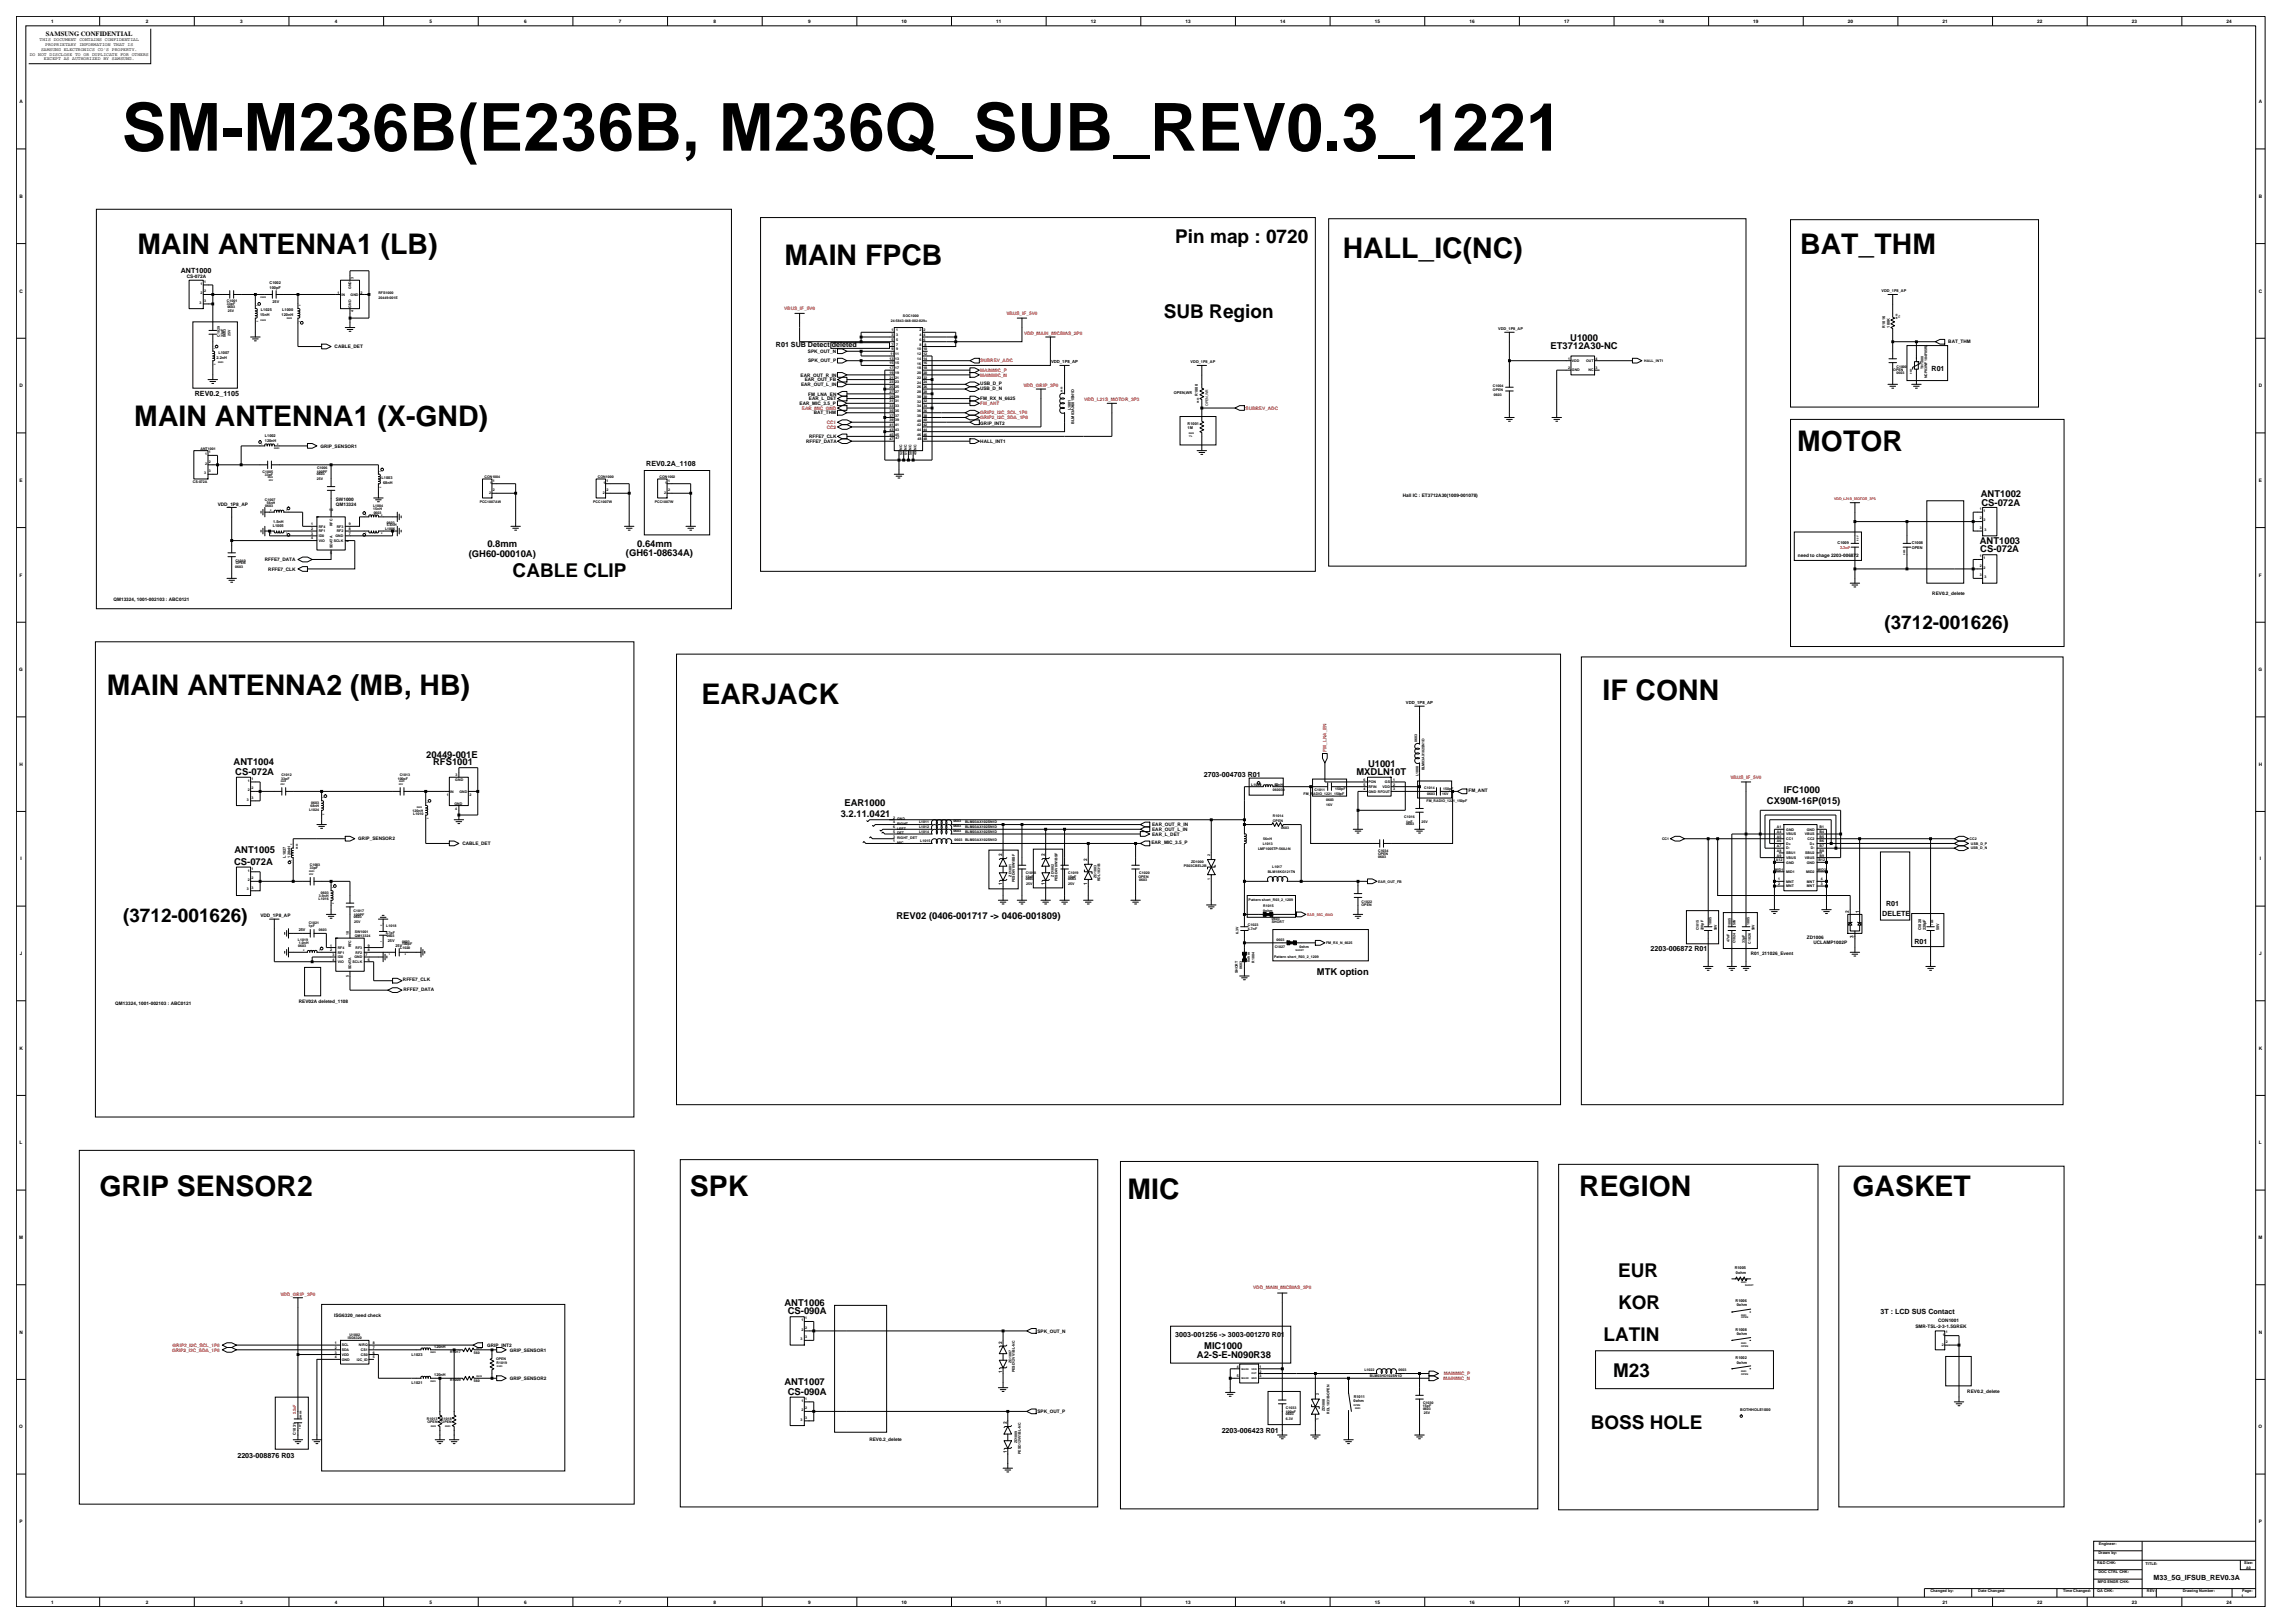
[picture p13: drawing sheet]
<svg xmlns="http://www.w3.org/2000/svg" width="420mm" height="297mm" viewBox="0 0 420 297" stroke-linecap="round" stroke-linejoin="round" font-family="sans-serif">
<defs><g id="words">
<text font-size="12.1" x="22.3" y="27.6">SM-M236B(E236B, M236Q_SUB_REV0.3_1221</text>
<g font-size="5.2">
<text x="25.2" y="46.6">MAIN ANTENNA1 (LB)</text>
<text x="245.7" y="47.3">HALL_IC(NC)</text>
<text x="329.4" y="46.4">BAT_THM</text>
<text x="143.6" y="48.5">MAIN FPCB</text>
<text x="24.6" y="77.9">MAIN ANTENNA1 (X-GND)</text>
<text x="328.9" y="82.6">MOTOR</text>
<text x="19.6" y="127.1">MAIN ANTENNA2 (MB, HB)</text>
<text x="128.4" y="128.8">EARJACK</text>
<text x="293.3" y="128.1">IF CONN</text>
<text x="18.2" y="218.9">GRIP SENSOR2</text>
<text x="126.3" y="218.9">SPK</text>
<text x="206.3" y="219.4">MIC</text>
<text x="289" y="218.9">REGION</text>
<text x="339" y="218.9">GASKET</text>
</g>
<g font-size="3.5">
<text x="215.1" y="44.5">Pin map : 0720</text>
<text x="213" y="58.2">SUB Region</text>
<text x="93.8" y="105.5">CABLE CLIP</text>
<text x="344.9" y="115.1">(3712-001626)</text>
<text x="22.5" y="168.7">(3712-001626)</text>
<text x="296.1" y="233.7">EUR</text>
<text x="296.1" y="239.6">KOR</text>
<text x="293.5" y="245.3">LATIN</text>
<text x="295.2" y="251.9">M23</text>
<text x="291.1" y="261.4">BOSS HOLE</text>
</g>
<g font-size="1.7">
<text x="283.8" y="63.8">ET3712A30-NC</text>
<text x="287.4" y="62.3">U1000</text>
<text x="362.5" y="90.9">ANT1002</text>
<text x="362.6" y="92.6">CS-072A</text>
<text x="85.8" y="102">(GH60-00010A)</text>
<text x="89.2" y="100.1">0.8mm</text>
<text x="114.5" y="101.8">(GH61-08634A)</text>
<text x="116.6" y="100.1">0.64mm</text>
<text x="362.3" y="99.6">ANT1003</text>
<text x="362.4" y="101.1">CS-072A</text>
<text x="42.8" y="140">ANT1004</text>
<text x="43.1" y="141.8">CS-072A</text>
<text x="78" y="138.6">20449-001E</text>
<text x="79.3" y="140">RFS1001</text>
<text x="248.2" y="141.9">MXDLN10T</text>
<text x="250.4" y="140.3">U1001</text>
<text x="153.8" y="149.4">3.2.11.0421</text>
<text x="154.5" y="147.4">EAR1000</text>
<text x="323.4" y="147.2">CX90M-16P(015)</text>
<text x="326.4" y="145.1">IFC1000</text>
<text x="42.8" y="158.2">CS-072A</text>
<text x="42.9" y="156.1">ANT1005</text>
<text x="164.1" y="168.1">REV02 (0406-001717 -&gt; 0406-001809)</text>
<text x="241" y="178.3">MTK option</text>
<text x="143.6" y="239">ANT1006</text>
<text x="144.2" y="240.5">CS-090A</text>
<text x="219" y="248.6">A2-S-E-N090R38</text>
<text x="220.4" y="246.8">MIC1000</text>
<text x="143.6" y="253.4">ANT1007</text>
<text x="144.2" y="255.2">CS-090A</text>
</g>
<g font-size="1.3">
<text x="33.1" y="50">ANT1000</text>
<text x="142" y="63.6">R01 SUB Detect deleted</text>
<text x="353.5" y="67.9">R01</text>
<text x="35.6" y="72.4">REV0.2_1105</text>
<text x="118.3" y="85.2">REV0.2A_1108</text>
<text x="220.3" y="142.2">2703-004703 R01</text>
<text x="344.5" y="167.7">DELETE</text>
<text x="345.2" y="165.8">R01</text>
<text x="350.4" y="172.7">R01</text>
<text x="302" y="174.1">2203-006872 R01</text>
<text x="215.1" y="244.6">3003-001256 -&gt; 3003-001270 R01</text>
<text x="344.1" y="240.4">3T : LCD SUS Contact</text>
<text x="223.6" y="262.3">2203-006423 R01</text>
<text x="43.4" y="266.8">2203-008876 R03</text>
<text x="394.1" y="289">M33_5G_IFSUB_REV0.3A</text>
</g>
<text font-size="1.2" x="8.4" y="6.5">SAMSUNG CONFIDENTIAL</text>
<g font-size=".9">
<text x="9.3" y="4.2">1</text>
<text x="26.7" y="4.2">2</text>
<text x="44" y="4.2">3</text>
<text x="61.3" y="4.2">4</text>
<text x="78.6" y="4.2">5</text>
<text x="95.9" y="4.2">6</text>
<text x="113.3" y="4.2">7</text>
<text x="130.6" y="4.2">8</text>
<text x="147.9" y="4.2">9</text>
<text x="165" y="4.2">10</text>
<text x="182.3" y="4.2">11</text>
<text x="199.6" y="4.2">12</text>
<text x="217" y="4.2">13</text>
<text x="234.3" y="4.2">14</text>
<text x="251.6" y="4.2">15</text>
<text x="268.9" y="4.2">16</text>
<text x="286.2" y="4.2">17</text>
<text x="303.6" y="4.2">18</text>
<text x="320.9" y="4.2">19</text>
<text x="338.2" y="4.2">20</text>
<text x="355.5" y="4.2">21</text>
<text x="372.8" y="4.2">22</text>
<text x="390.2" y="4.2">23</text>
<text x="407.5" y="4.2">24</text>
<text x="5.4" y="10.2">DO NOT DISCLOSE TO OR DUPLICATE FOR OTHERS</text>
<text x="7.3" y="7.6">THIS DOCUMENT CONTAINS CONFIDENTIAL</text>
<text x="7.5" y="9.3">SAMSUNG ELECTRONICS CO'S PROPERTY.</text>
<text x="8" y="11">EXCEPT AS AUTHORIZED BY SAMSUNG.</text>
<text x="8.3" y="8.4">PROPRIETARY INFORMATION THAT IS</text>
<text x="3.6" y="18.9">A</text>
<text x="413.4" y="18.9">A</text>
<text x="3.6" y="36.2">B</text>
<text x="413.4" y="36.2">B</text>
<text x="3.6" y="53.5">C</text>
<text x="34.2" y="50.9">CS-072A</text>
<text x="413.4" y="53.5">C</text>
<text x="61.2" y="63.7">CABLE_DET</text>
<text x="147.8" y="64.6">SPK_OUT_N</text>
<text x="356.6" y="62.8">BAT_THM</text>
<text x="3.6" y="70.9">D</text>
<text x="146.5" y="68.9">EAR_OUT_R_IN</text>
<text x="146.6" y="70.6">EAR_OUT_L_IN</text>
<text x="147.3" y="69.8">EAR_OUT_FB</text>
<text x="147.9" y="66.3">SPK_OUT_P</text>
<text x="179.4" y="71.3">USB_D_N</text>
<text x="179.4" y="70.5">USB_D_P</text>
<text x="413.4" y="70.9">D</text>
<text x="146.3" y="74.1">EAR_MIC_3.5_P</text>
<text x="147.9" y="72.4">FM_LNA_EN</text>
<text x="148" y="73.2">EAR_L_DET</text>
<text x="148.9" y="75.8">BAT_THM</text>
<text x="179.4" y="73.2">FM_RX_N_6625</text>
<text x="179.4" y="77.7">GRIP_INT2</text>
<text x="58.6" y="81.9">GRIP_SENSOR1</text>
<text x="147.5" y="81">RFFE7_DATA</text>
<text x="148.1" y="80.2">RFFE7_CLK</text>
<text x="179.4" y="81">HALL_INT1</text>
<text x="3.6" y="88.2">E</text>
<text x="413.4" y="88.2">E</text>
<text x="39.9" y="92.5">VDD_1P8_AP</text>
<text x="61.5" y="92.5">QM13324</text>
<text x="61.5" y="91.6">SW1000</text>
<text x="256.7" y="90.9">Hall IC : ET3712A30(1009-001078)</text>
<text x="329" y="102">need to chage 2203-006872</text>
<text x="3.6" y="105.5">F</text>
<text x="48.5" y="102.7">RFFE7_DATA</text>
<text x="49.1" y="104.4">RFFE7_CLK</text>
<text x="413.4" y="105.5">F</text>
<text x="20.8" y="110">QM13324, 1001-002103 : ABC0121</text>
<text x="353.6" y="108.9">REV0.2_delete</text>
<text x="3.5" y="122.8">G</text>
<text x="413.3" y="122.8">G</text>
<text x="3.6" y="140.2">H</text>
<text x="413.4" y="140.2">H</text>
<text x="268.8" y="144.9">FM_ANT</text>
<text x="65.6" y="153.8">GRIP_SENSOR2</text>
<text x="84.6" y="154.7">CABLE_DET</text>
<text x="210.7" y="154.4">EAR_MIC_3.5_P</text>
<text x="210.9" y="151.2">EAR_OUT_R_IN</text>
<text x="210.9" y="152.9">EAR_L_DET</text>
<text x="210.9" y="152.1">EAR_OUT_L_IN</text>
<text x="3.7" y="157.5">I</text>
<text x="183.4" y="162" transform="rotate(-90 183.4 162)">1</text>
<text x="183.4" y="156.7" transform="rotate(-90 183.4 156.7)">2</text>
<text x="191.2" y="162" transform="rotate(-90 191.2 162)">1</text>
<text x="191.2" y="156.7" transform="rotate(-90 191.2 156.7)">2</text>
<text x="199" y="162" transform="rotate(-90 199 162)">1</text>
<text x="199" y="157.6" transform="rotate(-90 199 157.6)">2</text>
<text x="413.5" y="157.5">I</text>
<text x="47.7" y="167.9">VDD_1P8_AP</text>
<text x="338.4" y="167" transform="rotate(-90 338.4 167)">2</text>
<text x="340.2" y="167" transform="rotate(-90 340.2 167)">1</text>
<text x="330.7" y="171.8">ZD1006</text>
<text x="331.9" y="172.8">UCLAMP1002P</text>
<text x="339.2" y="171.7" transform="rotate(-90 339.2 171.7)">3</text>
<text x="3.6" y="174.8">J</text>
<text x="73.7" y="179.6">RFFE7_CLK</text>
<text x="320.4" y="174.8">R01_211026_Event</text>
<text x="413.4" y="174.8">J</text>
<text x="21.1" y="184">QM13324, 1001-002103 : ABC0121</text>
<text x="54.7" y="183.4">REV02A deleted_1108</text>
<text x="73.8" y="181.3">RFFE7_DATA</text>
<text x="3.6" y="192.1">K</text>
<text x="413.4" y="192.1">K</text>
<text x="3.6" y="209.4">L</text>
<text x="413.4" y="209.4">L</text>
<text x="3.5" y="226.7">M</text>
<text x="413.3" y="226.7">M</text>
<text x="3.6" y="244.1">N</text>
<text x="61.1" y="240.9">ISG6320_need check</text>
<text x="183.4" y="245.9" transform="rotate(-90 183.4 245.9)">2</text>
<text x="189.8" y="243.9">SPK_OUT_N</text>
<text x="350.5" y="243">SMR-TSL-2-3-1.5GREK</text>
<text x="354.7" y="242">CON1001</text>
<text x="413.4" y="244.1">N</text>
<text x="89.2" y="246.4">GRIP_INT2</text>
<text x="93.3" y="247.3">GRIP_SENSOR1</text>
<text x="183.4" y="251.2" transform="rotate(-90 183.4 251.2)">1</text>
<text x="93.3" y="252.5">GRIP_SENSOR2</text>
<text x="360" y="254.9">REV0.2_delete</text>
<text x="3.5" y="261.4">O</text>
<text x="159.1" y="263.8">REV0.2_delete</text>
<text x="184.3" y="260.7" transform="rotate(-90 184.3 260.7)">2</text>
<text x="189.8" y="258.6">SPK_OUT_P</text>
<text x="413.3" y="261.4">O</text>
<text x="184.3" y="265.9" transform="rotate(-90 184.3 265.9)">1</text>
<text x="3.6" y="278.7">P</text>
<text x="413.4" y="278.7">P</text>
<text x="9.3" y="293.4">1</text>
<text x="26.7" y="293.4">2</text>
<text x="44" y="293.4">3</text>
<text x="61.3" y="293.4">4</text>
<text x="78.6" y="293.4">5</text>
<text x="95.9" y="293.4">6</text>
<text x="113.3" y="293.4">7</text>
<text x="130.6" y="293.4">8</text>
<text x="147.9" y="293.4">9</text>
<text x="165" y="293.4">10</text>
<text x="182.3" y="293.4">11</text>
<text x="199.6" y="293.4">12</text>
<text x="217" y="293.4">13</text>
<text x="234.3" y="293.4">14</text>
<text x="251.6" y="293.4">15</text>
<text x="268.9" y="293.4">16</text>
<text x="286.2" y="293.4">17</text>
<text x="303.6" y="293.4">18</text>
<text x="320.9" y="293.4">19</text>
<text x="338.2" y="293.4">20</text>
<text x="355.5" y="293.4">21</text>
<text x="372.8" y="293.4">22</text>
<text x="390.2" y="293.4">23</text>
<text x="407.5" y="293.4">24</text>
</g>
<g font-size=".9" fill="#f00">
<text x="143.5" y="56.8">VBUS_IF_5V0</text>
<text x="184.2" y="57.7">VBUS_IF_5V0</text>
<text x="187.4" y="61.3">VDD_MAIN_MICBIAS_2P8</text>
<text x="179.4" y="68.9">MAINMIC_N</text>
<text x="179.4" y="66.3">SUBREV_ADC</text>
<text x="179.4" y="68">MAINMIC_P</text>
<text x="187.3" y="70.9">VDD_GRIP_3P0</text>
<text x="146.7" y="75">EAR_MIC_GND</text>
<text x="151.3" y="77.6">CC1</text>
<text x="179.4" y="74.1">FM_ANT</text>
<text x="179.4" y="76.7">GRIP2_I2C_SDA_1P8</text>
<text x="179.4" y="75.8">GRIP2_I2C_SCL_1P8</text>
<text x="198.4" y="73.5">VDD_L21S_MOTOR_3P3</text>
<text x="227.9" y="75">SUBREV_ADC</text>
<text x="151.3" y="78.4">CC2</text>
<text x="242.8" y="137.5" transform="rotate(-90 242.8 137.5)">FM_LNA_EN</text>
<text x="316.7" y="142.5">VBUS_IF_5V0</text>
<text x="51.3" y="237.1">VDD_GRIP_3P0</text>
<text x="229.3" y="235.8">VDD_MAIN_MICBIAS_2P8</text>
<text x="31.5" y="247.3">GRIP2_I2C_SDA_1P8</text>
<text x="31.6" y="246.4">GRIP2_I2C_SCL_1P8</text>
<text x="264.2" y="251.6">MAINMIC_P</text>
<text x="264.2" y="252.5">MAINMIC_N</text>
</g>
<g font-size=".8">
<text x="192.3" y="66.5">VDD_1P8_AP</text>
<text x="257.3" y="128.8">VDD_1P8_AP</text>
</g>
<g font-size=".7">
<text x="36.7" y="52.1">1</text>
<text x="36.7" y="53.8">2</text>
<text x="37.4" y="51.7">1</text>
<text x="37.4" y="53.5">2</text>
<text x="49.3" y="51.9">C1002</text>
<text x="49.3" y="52.8">100pF</text>
<text x="61.8" y="53.7">1</text>
<text x="64.3" y="52.9" transform="rotate(-90 64.3 52.9)">GND</text>
<text x="64.7" y="51.1" transform="rotate(-90 64.7 51.1)">3</text>
<text x="66" y="53.7">2</text>
<text x="69.3" y="53.9">RFS1000</text>
<text x="344.3" y="53.5">VDD_1P8_AP</text>
<text x="36.5" y="55.6">3</text>
<text x="37.4" y="55.2">3</text>
<text x="41.5" y="55.8">33pF</text>
<text x="41.5" y="55.2">C1001</text>
<text x="41.6" y="56.3">0603</text>
<text x="41.7" y="57.1">25V</text>
<text x="47.6" y="57.9">15nH</text>
<text x="47.8" y="57">L1025</text>
<text x="49.8" y="55.4">25V</text>
<text x="51.5" y="57.8">120nH</text>
<text x="51.7" y="56.9">L1000</text>
<text x="62.5" y="54.1">IN</text>
<text x="64.2" y="54.1">GND</text>
<text x="64.3" y="56.3" transform="rotate(-90 64.3 56.3)">GND</text>
<text x="64.7" y="57" transform="rotate(-90 64.7 57)">4</text>
<text x="69.3" y="54.8">20449-001E</text>
<text x="163" y="58.9">24-5843-048-002-829+</text>
<text x="165.3" y="58">SOC1000</text>
<text x="345" y="59.9" transform="rotate(-90 345 59.9)">R1016</text>
<text x="345.9" y="59.9" transform="rotate(-90 345.9 59.9)">100K</text>
<text x="39.6" y="65.6">2.2nH</text>
<text x="40" y="64.8">L1007</text>
<text x="40.2" y="61.7" transform="rotate(-90 40.2 61.7)">C1029</text>
<text x="40.9" y="61.7" transform="rotate(-90 40.9 61.7)">33pF</text>
<text x="41.4" y="61.6" transform="rotate(-90 41.4 61.6)">0603</text>
<text x="42.2" y="61.5" transform="rotate(-90 42.2 61.5)">25V</text>
<text x="162.8" y="65.8">13</text>
<text x="162.9" y="65">11</text>
<text x="163.1" y="62.4">5</text>
<text x="163.1" y="63.2">7</text>
<text x="163.1" y="64.1">9</text>
<text x="163.1" y="61.5">3</text>
<text x="163.1" y="60.6">1</text>
<text x="163.8" y="65">11</text>
<text x="163.8" y="65.8">13</text>
<text x="164" y="62.4">5</text>
<text x="164" y="63.2">7</text>
<text x="164" y="64.1">9</text>
<text x="164" y="61.5">3</text>
<text x="164" y="60.6">1</text>
<text x="167.9" y="64.1">10</text>
<text x="167.9" y="65">12</text>
<text x="167.9" y="65.9">14</text>
<text x="168.3" y="62.4">6</text>
<text x="168.3" y="63.2">8</text>
<text x="168.3" y="61.5">4</text>
<text x="168.3" y="60.6">2</text>
<text x="169" y="65">12</text>
<text x="169" y="65.8">14</text>
<text x="169" y="64.1">10</text>
<text x="169" y="62.4">6</text>
<text x="169" y="61.5">4</text>
<text x="169" y="60.6">2</text>
<text x="169.2" y="63.2">8</text>
<text x="274.2" y="60.4">VDD_1P8_AP</text>
<text x="287" y="65.8">1</text>
<text x="292" y="65.8">4</text>
<text x="162.8" y="71">25</text>
<text x="162.8" y="71.9">27</text>
<text x="162.8" y="68.4">19</text>
<text x="162.8" y="69.3">21</text>
<text x="162.8" y="70.2">23</text>
<text x="162.8" y="66.7">15</text>
<text x="162.8" y="67.6">17</text>
<text x="163.8" y="71">25</text>
<text x="163.8" y="71.9">27</text>
<text x="163.8" y="68.4">19</text>
<text x="163.8" y="69.3">21</text>
<text x="163.8" y="70.2">23</text>
<text x="163.8" y="66.7">15</text>
<text x="163.8" y="67.6">17</text>
<text x="167.9" y="71.1">26</text>
<text x="167.9" y="71.9">28</text>
<text x="167.9" y="67.6">18</text>
<text x="167.9" y="68.5">20</text>
<text x="167.9" y="69.3">22</text>
<text x="167.9" y="70.2">24</text>
<text x="167.9" y="66.7">16</text>
<text x="169" y="71">26</text>
<text x="169" y="71.9">28</text>
<text x="169" y="68.4">20</text>
<text x="169" y="69.3">22</text>
<text x="169" y="70.2">24</text>
<text x="169" y="66.7">16</text>
<text x="169" y="67.6">18</text>
<text x="217.9" y="66.5">VDD_1P8_AP</text>
<text x="273.2" y="70.8">C1004</text>
<text x="273.2" y="71.6">OPEN</text>
<text x="287" y="67.6">2</text>
<text x="287.7" y="68">GND</text>
<text x="287.7" y="66.2">VDD</text>
<text x="290.3" y="66.2">OUT</text>
<text x="290.7" y="68">NC</text>
<text x="292" y="67.6">3</text>
<text x="300.9" y="66.2">HALL_INT1</text>
<text x="346.5" y="67.9">OPEN</text>
<text x="347.1" y="67.3">C1000</text>
<text x="347.1" y="68.4">0603</text>
<text x="352" y="67.5" transform="rotate(-90 352 67.5)">TH1000</text>
<text x="352.7" y="69.3" transform="rotate(-90 352.7 69.3)">NCP03WF104F05RL</text>
<text x="162.8" y="77.9">41</text>
<text x="162.8" y="74.5">33</text>
<text x="162.8" y="75.4">35</text>
<text x="162.8" y="76.2">37</text>
<text x="162.8" y="77.1">39</text>
<text x="162.8" y="72.8">29</text>
<text x="162.8" y="73.6">31</text>
<text x="163.8" y="77.9">41</text>
<text x="163.8" y="74.5">33</text>
<text x="163.8" y="75.4">35</text>
<text x="163.8" y="76.2">37</text>
<text x="163.8" y="77.1">39</text>
<text x="163.8" y="72.8">29</text>
<text x="163.8" y="73.6">31</text>
<text x="167.9" y="77.1">40</text>
<text x="167.9" y="78">42</text>
<text x="167.9" y="73.7">32</text>
<text x="167.9" y="74.5">34</text>
<text x="167.9" y="75.4">36</text>
<text x="167.9" y="76.3">38</text>
<text x="167.9" y="72.8">30</text>
<text x="169" y="77.1">40</text>
<text x="169" y="77.9">42</text>
<text x="169" y="73.6">32</text>
<text x="169" y="74.5">34</text>
<text x="169" y="75.4">36</text>
<text x="169" y="76.2">38</text>
<text x="169" y="72.8">30</text>
<text x="195.9" y="75.1" transform="rotate(-90 195.9 75.1)">L1001</text>
<text x="196.6" y="77.5" transform="rotate(-90 196.6 77.5)">BLM03AX601SN1D</text>
<text x="214.8" y="72">OPEN,WR</text>
<text x="217.3" y="77.7">R1001</text>
<text x="219.2" y="72.4" transform="rotate(-90 219.2 72.4)">R1000</text>
<text x="221.1" y="74.3" transform="rotate(-90 221.1 74.3)">OPEN,WR</text>
<text x="273.4" y="72.4">0603</text>
<text x="36.7" y="82.3">ANT1001</text>
<text x="37.6" y="83.3">1</text>
<text x="38.2" y="82.9">1</text>
<text x="48.5" y="80.9">120nH</text>
<text x="48.5" y="80">L1002</text>
<text x="162.8" y="80.6">47</text>
<text x="162.8" y="78.8">43</text>
<text x="162.8" y="79.7">45</text>
<text x="163.8" y="78.8">43</text>
<text x="163.8" y="79.7">45</text>
<text x="163.9" y="80.3">47</text>
<text x="165.1" y="82.3" transform="rotate(-90 165.1 82.3)">NC</text>
<text x="165.2" y="83.3" transform="rotate(-90 165.2 83.3)">52</text>
<text x="166" y="82.3" transform="rotate(-90 166 82.3)">NC</text>
<text x="166" y="83.3" transform="rotate(-90 166 83.3)">51</text>
<text x="166.8" y="82.3" transform="rotate(-90 166.8 82.3)">NC</text>
<text x="166.9" y="83.3" transform="rotate(-90 166.9 83.3)">50</text>
<text x="167.7" y="82.3" transform="rotate(-90 167.7 82.3)">NC</text>
<text x="167.8" y="83.3" transform="rotate(-90 167.8 83.3)">49</text>
<text x="167.9" y="78.9">44</text>
<text x="167.9" y="79.7">46</text>
<text x="167.9" y="80.6">48</text>
<text x="169" y="78.8">44</text>
<text x="169" y="79.7">46</text>
<text x="169" y="80.6">48</text>
<text x="217.3" y="78.6">1M</text>
<text x="35.3" y="88.4">CS-072A</text>
<text x="37.4" y="86.7">3</text>
<text x="37.6" y="85">2</text>
<text x="38.2" y="84.7">2</text>
<text x="38.2" y="86.4">3</text>
<text x="48.1" y="86.6">C1005</text>
<text x="48.5" y="87.2">33pF</text>
<text x="58" y="87">0603</text>
<text x="58" y="86.5">100PF</text>
<text x="58" y="87.8">25V</text>
<text x="58" y="85.9">C1006</text>
<text x="69.8" y="87.6">L1003</text>
<text x="70.1" y="88.5">68nH</text>
<text x="88.7" y="87.5">CON1004</text>
<text x="89.7" y="88.6">1</text>
<text x="90.2" y="88.1">1</text>
<text x="90.2" y="89.9">2</text>
<text x="109.4" y="87.5">CON1000</text>
<text x="110.5" y="88.6">1</text>
<text x="111" y="88.1">1</text>
<text x="111" y="89.9">2</text>
<text x="120.7" y="87.5">CON1002</text>
<text x="121.7" y="88.6">1</text>
<text x="122.3" y="88.1">1</text>
<text x="122.3" y="89.9">2</text>
<text x="48.5" y="91.6">C1007</text>
<text x="48.5" y="92.8">0603</text>
<text x="48.8" y="92.3">56nH</text>
<text x="50" y="95.6">1.5nH</text>
<text x="60.2" y="93.5">10</text>
<text x="68.3" y="92.9">L1004</text>
<text x="68.3" y="93.3">15nH</text>
<text x="68.4" y="94">0603</text>
<text x="70.8" y="95.8">0603</text>
<text x="87.8" y="92">PCC1007AW</text>
<text x="89.5" y="90.4">2</text>
<text x="108.6" y="92">PCC1007W</text>
<text x="110.3" y="90.4">2</text>
<text x="119.8" y="92">PCC1007W</text>
<text x="121.6" y="90.4">2</text>
<text x="362.3" y="93.3">1</text>
<text x="362.3" y="95">2</text>
<text x="363" y="93.7">1</text>
<text x="363" y="95.4">2</text>
<text x="49.9" y="96.5">L1005</text>
<text x="57" y="96.1">1</text>
<text x="57" y="97">2</text>
<text x="57" y="97.8">3</text>
<text x="57" y="98.7">4</text>
<text x="58.3" y="96.5">RF4</text>
<text x="58.3" y="97.4">RF1</text>
<text x="58.3" y="98.3">ID0</text>
<text x="58.3" y="99.2">VIO</text>
<text x="60.4" y="101.3">5</text>
<text x="60.8" y="100.3" transform="rotate(-90 60.8 100.3)">SDATA</text>
<text x="60.8" y="96.3" transform="rotate(-90 60.8 96.3)">RFC</text>
<text x="61.1" y="99.2">SCLK</text>
<text x="61.4" y="98.3">GND</text>
<text x="61.6" y="97.4">RF2</text>
<text x="61.6" y="96.5">RF3</text>
<text x="63.9" y="99.1" transform="rotate(-90 63.9 99.1)">6</text>
<text x="63.9" y="97.8">7</text>
<text x="63.9" y="97">8</text>
<text x="63.9" y="96.1">9</text>
<text x="70.5" y="96.9">L1006</text>
<text x="70.8" y="96.3">5.6nH</text>
<text x="336.3" y="99.6">C1009</text>
<text x="349.8" y="100.4">OPEN</text>
<text x="349.8" y="99.6">C1008</text>
<text x="362.3" y="102">1</text>
<text x="362.3" y="96.8">3</text>
<text x="363.2" y="97.1">3</text>
<text x="43.1" y="103.9">0603</text>
<text x="43.1" y="102.8">C1010</text>
<text x="43.1" y="103.3">OPEN</text>
<text x="362.3" y="103.7">2</text>
<text x="362.3" y="105.4">3</text>
<text x="363" y="102.3">1</text>
<text x="363" y="104.1">2</text>
<text x="363.2" y="105.8">3</text>
<text x="259.4" y="135.7" transform="rotate(-90 259.4 135.7)">0603</text>
<text x="45.3" y="143">1</text>
<text x="46" y="142.7">1</text>
<text x="51.5" y="142.6">33pF</text>
<text x="51.5" y="142">C1012</text>
<text x="72.8" y="142.6">100pF</text>
<text x="73.1" y="142">C1013</text>
<text x="83.3" y="142.9">GND</text>
<text x="83.4" y="142">3</text>
<text x="229" y="143.7">L1009</text>
<text x="230.5" y="143.8">1</text>
<text x="233.2" y="143.7">82nH</text>
<text x="233.5" y="143.8">2</text>
<text x="249.5" y="143.8">5</text>
<text x="249.5" y="142.9">6</text>
<text x="250.4" y="143.3">PON</text>
<text x="253.5" y="143.3">GS</text>
<text x="254.9" y="142.9">1</text>
<text x="254.9" y="143.8">2</text>
<text x="259.6" y="142" transform="rotate(-90 259.6 142)">L1008</text>
<text x="260.7" y="141" transform="rotate(-90 260.7 141)">BLM03AX102SN1D</text>
<text x="45.2" y="146.5">3</text>
<text x="45.3" y="144.8">2</text>
<text x="46" y="144.4">2</text>
<text x="46" y="146.1">3</text>
<text x="56.6" y="148.3">L1024</text>
<text x="56.8" y="147.7">68nH</text>
<text x="57" y="147.2">0603</text>
<text x="75.5" y="148.5">120nH</text>
<text x="75.6" y="149.2">L1010</text>
<text x="81.7" y="145.7">1</text>
<text x="82.4" y="145">IN</text>
<text x="83.2" y="147.2">GND</text>
<text x="83.3" y="148.3">4</text>
<text x="84.1" y="145">GND</text>
<text x="85.9" y="145.7">2</text>
<text x="163.5" y="149.8">2</text>
<text x="232.9" y="144.8">060030</text>
<text x="232.9" y="149.5">R1014</text>
<text x="238.6" y="145.4">FM_RADIO_1221_150pF</text>
<text x="240.6" y="144.8">C1011</text>
<text x="242.7" y="146.6">0603</text>
<text x="242.7" y="147.4">16V</text>
<text x="244.4" y="144.6">150pF</text>
<text x="249.5" y="144.6">4</text>
<text x="250.4" y="144.2">RFIN</text>
<text x="250.4" y="145">GND RFOUT</text>
<text x="253" y="144.2">VDD</text>
<text x="254.9" y="144.6">3</text>
<text x="257" y="149.7">C1016</text>
<text x="260.6" y="144.5">C1014</text>
<text x="261.1" y="146.8">FM_RADIO_1221_150pF</text>
<text x="261.2" y="145.5">0603</text>
<text x="263.9" y="145.5">16V</text>
<text x="264.1" y="144.6">150pF</text>
<text x="163.5" y="154.1">1</text>
<text x="163.5" y="153.3">3</text>
<text x="163.5" y="150.7">4</text>
<text x="163.5" y="152.4">5</text>
<text x="163.5" y="151.5">6</text>
<text x="164.2" y="154.4">MIC</text>
<text x="164.2" y="150.1">GND</text>
<text x="164.2" y="153.5">RIGHT_DET</text>
<text x="164.2" y="150.9">RIGHT</text>
<text x="164.2" y="152.7">DET</text>
<text x="164.2" y="151.8">LEFT</text>
<text x="168.2" y="150.7">L1011</text>
<text x="168.2" y="152.4">L1014</text>
<text x="168.2" y="151.5">L1012</text>
<text x="168.4" y="154.1">L1015</text>
<text x="174.5" y="150.5">0603</text>
<text x="174.5" y="152.2">0603</text>
<text x="174.5" y="151.4">0603</text>
<text x="174.7" y="153.9">0603</text>
<text x="176.6" y="153.9">BLM03AX102SN1D</text>
<text x="176.6" y="150.7">BLM03AX102SN1D</text>
<text x="176.6" y="152.4">BLM03AX102SN1D</text>
<text x="176.6" y="151.5">BLM03AX102SN1D</text>
<text x="230.2" y="155.5">LMF1005TP-560J-N</text>
<text x="231.1" y="154.6">L1013</text>
<text x="231.2" y="153.7">56nH</text>
<text x="232.9" y="150.4">OPEN</text>
<text x="234.5" y="151.7">0603</text>
<text x="252.2" y="155.9">C1034</text>
<text x="257.4" y="150.5">1nF</text>
<text x="257.4" y="151">0603</text>
<text x="260.1" y="150.5">25V</text>
<text x="304.2" y="153.7">CC1</text>
<text x="325.2" y="153.3">A5</text>
<text x="325.2" y="154.1">A6</text>
<text x="325.2" y="155">A7</text>
<text x="325.2" y="155.9">A8</text>
<text x="325.2" y="151.5">A1</text>
<text x="325.2" y="152.4">A4</text>
<text x="326.9" y="153.7">CC1</text>
<text x="326.9" y="154.6">D+</text>
<text x="326.9" y="155.4">D-</text>
<text x="326.9" y="152">GND</text>
<text x="326.9" y="152.8">VBUS</text>
<text x="330.3" y="152.8">VBUS</text>
<text x="330.6" y="152">GND</text>
<text x="330.8" y="153.7">CC2</text>
<text x="331.2" y="154.6">D+</text>
<text x="331.4" y="155.4">D-</text>
<text x="333" y="153.3">B5</text>
<text x="333" y="154.1">B6</text>
<text x="333" y="155">B7</text>
<text x="333" y="155.9">B8</text>
<text x="333" y="151.5">B1</text>
<text x="333" y="152.4">B4</text>
<text x="360.5" y="153.7">CC2</text>
<text x="360.7" y="155.4">USB_D_N</text>
<text x="360.7" y="154.6">USB_D_P</text>
<text x="45.3" y="161.2">2</text>
<text x="45.3" y="159.5">1</text>
<text x="46" y="160.9">2</text>
<text x="46" y="159.1">1</text>
<text x="52.3" y="156.9" transform="rotate(-90 52.3 156.9)">L1027</text>
<text x="53.1" y="156.9" transform="rotate(-90 53.1 156.9)">120nH</text>
<text x="56.7" y="159.1">33pF</text>
<text x="56.7" y="158.5">C1003</text>
<text x="185.1" y="160.4" transform="rotate(-90 185.1 160.4)">ZD1001</text>
<text x="185.7" y="161.5" transform="rotate(-90 185.7 161.5)">PESD4V0W1BSF</text>
<text x="187.7" y="160.6">15pF</text>
<text x="187.7" y="160">C1018</text>
<text x="187.7" y="161.1">0603</text>
<text x="187.8" y="161.9">25V</text>
<text x="192.9" y="160.4" transform="rotate(-90 192.9 160.4)">ZD1002</text>
<text x="193.5" y="161.3" transform="rotate(-90 193.5 161.3)">PESD4V0W1BSF</text>
<text x="195.5" y="161.1">0603</text>
<text x="195.5" y="160">C1019</text>
<text x="195.5" y="161.9">25V</text>
<text x="195.5" y="160.6">15pF</text>
<text x="200.7" y="160.6" transform="rotate(-90 200.7 160.6)">ZD1003</text>
<text x="201.3" y="161.3" transform="rotate(-90 201.3 161.3)">RDL1031B</text>
<text x="208.4" y="160.6">OPEN</text>
<text x="208.5" y="161.3">0603</text>
<text x="208.5" y="160">C1020</text>
<text x="216.6" y="158.7">PS03CBEL2B</text>
<text x="218" y="158">ZD1000</text>
<text x="221.5" y="161" transform="rotate(-90 221.5 161)">1</text>
<text x="221.5" y="156.6" transform="rotate(-90 221.5 156.6)">2</text>
<text x="232" y="159.7">BLM18KG121TN</text>
<text x="232.8" y="158.8">L1017</text>
<text x="252.2" y="156.5">OPEN</text>
<text x="252.2" y="157">0603</text>
<text x="252.2" y="161.5">EAR_OUT_FB</text>
<text x="324.8" y="159.3">MID1</text>
<text x="325" y="157.6">A12</text>
<text x="325.2" y="156.7">A9</text>
<text x="325.4" y="161.1">1</text>
<text x="325.4" y="161.9">2</text>
<text x="326.9" y="159.8">MID1</text>
<text x="326.9" y="156.3">SBU1</text>
<text x="326.9" y="157.2">VBUS</text>
<text x="326.9" y="161.5">MNT</text>
<text x="326.9" y="158">GND</text>
<text x="330.3" y="157.2">VBUS</text>
<text x="330.3" y="156.3">SBU2</text>
<text x="330.5" y="159.8">MID2</text>
<text x="330.6" y="158">GND</text>
<text x="330.7" y="161.5">MNT</text>
<text x="332.6" y="159.3">MID2</text>
<text x="332.8" y="157.6">B12</text>
<text x="333" y="156.7">B9</text>
<text x="333.2" y="161.9">3</text>
<text x="333.2" y="161.1">4</text>
<text x="45.2" y="162.9">3</text>
<text x="46" y="162.6">3</text>
<text x="58.3" y="164.8">L1016</text>
<text x="58.4" y="164.1">3.9nH</text>
<text x="58.7" y="163.7">0603</text>
<text x="64.7" y="166.9">C1017</text>
<text x="64.7" y="167.6">100PF</text>
<text x="228.5" y="164.8">Pattern short_R03_2_1209</text>
<text x="231.2" y="166.8">0ohm</text>
<text x="231.2" y="165.9">R1015</text>
<text x="249.2" y="165.2">C1022</text>
<text x="249.2" y="165.8">OPEN</text>
<text x="326.9" y="162.4">MNT</text>
<text x="330.7" y="162.4">MNT</text>
<text x="54.5" y="172.2">L1019</text>
<text x="54.6" y="173.3">0603</text>
<text x="54.7" y="170.4">25V</text>
<text x="54.7" y="172.8">1.0nH</text>
<text x="56.5" y="169.7">1pF</text>
<text x="56.5" y="169.1">C1021</text>
<text x="58.3" y="170.4">0603</text>
<text x="60.4" y="173.2">1</text>
<text x="61.8" y="173.6">RF4</text>
<text x="63.9" y="171.2" transform="rotate(-90 63.9 171.2)">10</text>
<text x="64.3" y="173.4" transform="rotate(-90 64.3 173.4)">RFC</text>
<text x="64.8" y="168">0603</text>
<text x="64.8" y="168.8">25V</text>
<text x="64.9" y="171.5">QM13324</text>
<text x="64.9" y="170.8">SW1001</text>
<text x="65.1" y="173.6">RF3</text>
<text x="67.3" y="173.2">9</text>
<text x="70.6" y="170.8">4.7pF</text>
<text x="70.7" y="169.6">L1018</text>
<text x="70.8" y="171.5">0603</text>
<text x="71" y="172.3">25V</text>
<text x="72.4" y="173.2">25V</text>
<text x="73.2" y="173.6">L1020</text>
<text x="73.6" y="173">100pF</text>
<text x="73.6" y="172.5">0603</text>
<text x="226.7" y="170.9" transform="rotate(-90 226.7 170.9)">6.3V</text>
<text x="228.4" y="170.1">4.7nF</text>
<text x="228.4" y="169.5">C1023</text>
<text x="232.8" y="168.3">0603</text>
<text x="232.8" y="168.8">SHORT</text>
<text x="233.3" y="173.4">C1027</text>
<text x="233.6" y="172.1">0603</text>
<text x="237.8" y="173.4">0ohm</text>
<text x="242.7" y="172.8">FM_RX_N_6625</text>
<text x="310.9" y="170.3" transform="rotate(-90 310.9 170.3)">C1015</text>
<text x="311.7" y="170.3" transform="rotate(-90 311.7 170.3)">220pF</text>
<text x="313.2" y="169.2" transform="rotate(-90 313.2 169.2)">1005</text>
<text x="314.2" y="170.3" transform="rotate(-90 314.2 170.3)">50V</text>
<text x="316.5" y="172.4" transform="rotate(-90 316.5 172.4)">47nF</text>
<text x="316.8" y="169.4" transform="rotate(-90 316.8 169.4)">1005</text>
<text x="317.6" y="172.6" transform="rotate(-90 317.6 172.6)">C1024</text>
<text x="317.6" y="169.3" transform="rotate(-90 317.6 169.3)">50V</text>
<text x="319.3" y="172.5" transform="rotate(-90 319.3 172.5)">33pF</text>
<text x="320.2" y="169.2" transform="rotate(-90 320.2 169.2)">1005</text>
<text x="320.4" y="172.7" transform="rotate(-90 320.4 172.7)">C1026</text>
<text x="321.1" y="170.3" transform="rotate(-90 321.1 170.3)">50V</text>
<text x="351.6" y="170.3" transform="rotate(-90 351.6 170.3)">C1028</text>
<text x="352.4" y="170.3" transform="rotate(-90 352.4 170.3)">220pF</text>
<text x="354.9" y="170.3" transform="rotate(-90 354.9 170.3)">50V</text>
<text x="60.4" y="174.1">2</text>
<text x="60.8" y="174.9">3</text>
<text x="60.8" y="175.8">4</text>
<text x="61.8" y="174.5">RF1</text>
<text x="61.8" y="175.4">ID0</text>
<text x="61.8" y="176.2">VIO</text>
<text x="63.9" y="178.8" transform="rotate(-90 63.9 178.8)">5</text>
<text x="64.3" y="177.4" transform="rotate(-90 64.3 177.4)">SDATA</text>
<text x="64.5" y="176.2">SCLK</text>
<text x="64.9" y="175.4">GND</text>
<text x="65.1" y="174.5">RF2</text>
<text x="66.9" y="174.9">7</text>
<text x="67.3" y="175.8">6</text>
<text x="67.3" y="174.1">8</text>
<text x="226.5" y="178.1" transform="rotate(-90 226.5 178.1)">SHORT</text>
<text x="227.3" y="177.3" transform="rotate(-90 227.3 177.3)">0603</text>
<text x="228.7" y="176" transform="rotate(-90 228.7 176)">0ohm</text>
<text x="229.6" y="176.2" transform="rotate(-90 229.6 176.2)">R1004</text>
<text x="233.2" y="175.4">Pattern short_R03_2_1209</text>
<text x="317.5" y="232.3">R1005</text>
<text x="317.7" y="233.1">0ohm</text>
<text x="317.6" y="238.2">R1006</text>
<text x="317.9" y="239">0ohm</text>
<text x="61.3" y="245.9">1</text>
<text x="63.6" y="245.1">ISG6320</text>
<text x="64" y="244.4">U1002</text>
<text x="68.2" y="245.9">8</text>
<text x="146.5" y="245.2">3</text>
<text x="146.7" y="241.8">1</text>
<text x="146.7" y="243.5">2</text>
<text x="147.4" y="241.4">1</text>
<text x="147.4" y="243.1">2</text>
<text x="147.4" y="244.9">3</text>
<text x="317.6" y="243.5">R1008</text>
<text x="317.9" y="244.3">0ohm</text>
<text x="355.6" y="244.5">1</text>
<text x="356.1" y="244">1</text>
<text x="356.1" y="245.7">2</text>
<text x="61.3" y="246.8">2</text>
<text x="61.3" y="247.7">3</text>
<text x="61.3" y="248.5">4</text>
<text x="62.5" y="246.4">SCL</text>
<text x="62.5" y="247.2">SDA</text>
<text x="62.5" y="248.1">VDD</text>
<text x="62.5" y="249">GND</text>
<text x="65.3" y="249">I2C_ID</text>
<text x="65.7" y="246.4">NIRQ</text>
<text x="66" y="248.1">CS0</text>
<text x="66" y="247.2">CS1</text>
<text x="68.2" y="248.5">5</text>
<text x="68.2" y="247.7">6</text>
<text x="68.2" y="246.8">7</text>
<text x="75.3" y="248">L1023</text>
<text x="79.5" y="251.8">120nH</text>
<text x="79.5" y="246.7">120nH</text>
<text x="82.4" y="247.5">R1017</text>
<text x="86.7" y="247.7">560</text>
<text x="90.8" y="248.9">OPEN</text>
<text x="90.9" y="249.6">R1019</text>
<text x="185.1" y="249.4" transform="rotate(-90 185.1 249.4)">ZD1007</text>
<text x="185.7" y="251.1" transform="rotate(-90 185.7 251.1)">PESD12VV1BL-NC</text>
<text x="226.3" y="250.3">4</text>
<text x="230.5" y="250.3">1</text>
<text x="230.5" y="251.2">2</text>
<text x="249.7" y="250.9">L1022</text>
<text x="250.7" y="252">BLM03HD102SN1D</text>
<text x="256" y="250.9">0603</text>
<text x="317.6" y="248.7">R1002</text>
<text x="317.9" y="249.5">0ohm</text>
<text x="355.4" y="246.3">2</text>
<text x="75.3" y="253.2">L1021</text>
<text x="82.4" y="252.7">R1009</text>
<text x="86.7" y="252.9">560</text>
<text x="146.7" y="256.5">1</text>
<text x="147.4" y="256.1">1</text>
<text x="147.4" y="257.9">2</text>
<text x="226.3" y="252">5</text>
<text x="230.5" y="252">3</text>
<text x="235.3" y="257.8">C1033</text>
<text x="241.4" y="255.3" transform="rotate(-90 241.4 255.3)">2</text>
<text x="247.7" y="256.5">0ohm</text>
<text x="247.7" y="255.7">R1011</text>
<text x="260.4" y="257.4">15pF</text>
<text x="260.4" y="257">C1030</text>
<text x="54.2" y="262.5" transform="rotate(-90 54.2 262.5)">C1031</text>
<text x="78.1" y="259.8">R1013</text>
<text x="78.2" y="260.5">OPEN</text>
<text x="80.7" y="259.8">R1018</text>
<text x="80.8" y="260.5">OPEN</text>
<text x="146.5" y="259.9">3</text>
<text x="146.7" y="258.2">2</text>
<text x="147.4" y="259.6">3</text>
<text x="235.3" y="258.5">100nF</text>
<text x="235.3" y="259.8">6.3V</text>
<text x="235.3" y="258.9">0603</text>
<text x="241.4" y="259.8" transform="rotate(-90 241.4 259.8)">1</text>
<text x="242.5" y="258.3" transform="rotate(-90 242.5 258.3)">ZD1008</text>
<text x="243.3" y="258.7" transform="rotate(-90 243.3 258.7)">RDL1031B-OPEN</text>
<text x="260.4" y="258.1">0603</text>
<text x="260.6" y="258.7">25V</text>
<text x="318.5" y="258.2">BOTHHOLE1000</text>
<text x="186.2" y="264.1" transform="rotate(-90 186.2 264.1)">ZD1009</text>
<text x="186.8" y="266.1" transform="rotate(-90 186.8 266.1)">PESD12VV1BL-NC</text>
<text x="383.8" y="286.2">R&amp;D CHK:</text>
<text x="384" y="287.9">DOC CTRL CHK:</text>
<text x="384" y="284.5">Drawn by:</text>
<text x="384.1" y="282.7">Engineer:</text>
<text x="392.7" y="286.4">TITLE:</text>
<text x="410.7" y="286.2">Size:</text>
<text x="411.1" y="287">A0</text>
<text x="353.3" y="291.4">Changed by:</text>
<text x="362" y="291.4">Date Changed:</text>
<text x="377.6" y="291.4">Time Changed:</text>
<text x="383.8" y="291.4">QA CHK:</text>
<text x="383.9" y="289.7">MFG ENGR CHK:</text>
<text x="392.9" y="291.4">REV:</text>
<text x="399.5" y="291.4">Drawing Number:</text>
<text x="410.2" y="292.2">1</text>
<text x="410.3" y="291.4">Page:</text>
</g>
<g font-size=".7" fill="#f00">
<text x="335.7" y="91.6">VDD_L21S_MOTOR_3P3</text>
<text x="336.8" y="100.4">2.2uF</text>
<text x="239.2" y="167.6">EAR_MIC_GND</text>
<text x="54.2" y="258.8" transform="rotate(-90 54.2 258.8)">2.2uF</text>
</g>
<g font-size=".4">
<text x="47.2" y="59" transform="rotate(-90 47.2 59)">2</text>
<text x="47.2" y="56" transform="rotate(-90 47.2 56)">1</text>
<text x="47.7" y="58.6">0603</text>
<text x="47.7" y="54.5">0603</text>
<text x="52.5" y="58.3">0603</text>
<text x="55" y="58.9" transform="rotate(-90 55 58.9)">1</text>
<text x="55" y="56" transform="rotate(-90 55 56)">2</text>
<text x="347.3" y="58.4" transform="rotate(-90 347.3 58.4)">0603</text>
<text x="347.8" y="58.2" transform="rotate(-90 347.8 58.2)">1%</text>
<text x="39.4" y="63.8" transform="rotate(-90 39.4 63.8)">1</text>
<text x="39.4" y="66.8" transform="rotate(-90 39.4 66.8)">2</text>
<text x="39.9" y="66.4">0603</text>
<text x="194.5" y="71.7" transform="rotate(-90 194.5 71.7)">0603</text>
<text x="349.8" y="68.4" transform="rotate(-90 349.8 68.4)">0603</text>
<text x="219.4" y="73.7" transform="rotate(-90 219.4 73.7)">0603</text>
<text x="47.8" y="81.4">1</text>
<text x="50.2" y="82.2">0603</text>
<text x="50.7" y="81.4">2</text>
<text x="217.6" y="80">1%</text>
<text x="217.6" y="79.3">0603</text>
<text x="49" y="87.5">0603</text>
<text x="49.2" y="88.1">25V</text>
<text x="69.7" y="89.3" transform="rotate(-90 69.7 89.3)">2</text>
<text x="69.7" y="86.3" transform="rotate(-90 69.7 86.3)">1</text>
<text x="49.4" y="93.5">2</text>
<text x="52.4" y="93.5">1</text>
<text x="66.8" y="94.4">1</text>
<text x="69.8" y="94.4">2</text>
<text x="49.4" y="97.7">2</text>
<text x="52.4" y="97.7">1</text>
<text x="66.8" y="97.7">1</text>
<text x="69.8" y="97.7">2</text>
<text x="340.1" y="99" transform="rotate(-90 340.1 99)">6.3V</text>
<text x="348.6" y="101.5" transform="rotate(-90 348.6 101.5)">0603</text>
<text x="51.4" y="143.7">25V</text>
<text x="51.4" y="143.2">0603</text>
<text x="73" y="143.7">25V</text>
<text x="73" y="143.2">0603</text>
<text x="59.4" y="149" transform="rotate(-90 59.4 149)">2</text>
<text x="59.4" y="146.1" transform="rotate(-90 59.4 146.1)">1</text>
<text x="76.3" y="147.8">0603</text>
<text x="78.4" y="149.9" transform="rotate(-90 78.4 149.9)">2</text>
<text x="78.4" y="147" transform="rotate(-90 78.4 147)">1</text>
<text x="53.5" y="154.7" transform="rotate(-90 53.5 154.7)">2</text>
<text x="54.5" y="155.4" transform="rotate(-90 54.5 155.4)">0603</text>
<text x="53.5" y="157.6" transform="rotate(-90 53.5 157.6)">1</text>
<text x="56.6" y="160.2">25V</text>
<text x="56.6" y="159.6">0603</text>
<text x="61.1" y="165.5" transform="rotate(-90 61.1 165.5)">2</text>
<text x="61.1" y="162.6" transform="rotate(-90 61.1 162.6)">1</text>
<text x="69.9" y="172.3" transform="rotate(-90 69.9 172.3)">1</text>
<text x="69.9" y="169.4" transform="rotate(-90 69.9 169.4)">2</text>
<text x="353.8" y="169.2" transform="rotate(-90 353.8 169.2)">1005</text>
<text x="55.5" y="174.1">2</text>
<text x="58.4" y="174.1">1</text>
<text x="71.2" y="174.7">1</text>
<text x="74.1" y="174.7">2</text>
<text x="237.1" y="174.1">SHORT</text>
<text x="318.7" y="234.7">0603</text>
<text x="319.4" y="235.4">SHORT</text>
<text x="318.7" y="241.3">OPEN</text>
<text x="318.7" y="240.7">0603</text>
<text x="318.7" y="245.9">0603</text>
<text x="78.8" y="247.7">0603</text>
<text x="87.2" y="246.8">0603</text>
<text x="87.2" y="252">0603</text>
<text x="91" y="250.1">0603</text>
<text x="227.2" y="250.6">MARK</text>
<text x="229.1" y="250.6">VDD</text>
<text x="229.1" y="251.5">OUT</text>
<text x="318.7" y="246.4">OPEN</text>
<text x="318.7" y="251.7">OPEN</text>
<text x="318.7" y="251.1">0603</text>
<text x="78.8" y="252.9">0603</text>
<text x="227.2" y="252.4">MAKR</text>
<text x="229" y="252.4">GND</text>
<text x="247.7" y="257.3">OPEN</text>
<text x="248" y="257.8">0603</text>
<text x="55.1" y="261.4" transform="rotate(-90 55.1 261.4)">10V</text>
<text x="55.2" y="259.5" transform="rotate(-90 55.2 259.5)">066036</text>
<text x="78.9" y="261.1">0603</text>
<text x="81.5" y="261.1">0603</text>
</g>
</g></defs>
<!-- layer: MFD Layer /idea/tmp/Extended-Print.yonghee.yang.sheet1.6.mfd -->
<g fill="none" stroke="#000" stroke-width=".18">
<path d="M3 3h411.5v291h-411.5zM4.7 4.7h408.1v287.6h-408.1zM18.2 3v1.7M27.6 5.3v6.4h-22.3M35.6 3v1.7M52.9 3v1.7M70.2 3v1.7M87.5 3v1.7M104.8 3v1.7M122.2 3v1.7M139.5 3v1.7M156.8 3v1.7"/>
<path d="M174.1 3v1.7M191.5 3v1.7M208.8 3v1.7M226.1 3v1.7M243.4 3v1.7M260.7 3v1.7M278.1 3v1.7M295.4 3v1.7M312.7 3v1.7M330 3v1.7M347.3 3v1.7M364.6 3v1.7"/>
<path d="M382 3v1.7M399.3 3v1.7M3 27.3h1.7M17.6 38.3h116.3v73.1h-116.3zM139.2 39.8h101.5v64.7h-101.5zM412.8 27.3h1.7M3 44.6h1.7M34.6 51.3h2.6v5.2h-2.6zM35.3 58.9h8.1v12.1h-8.1zM37.2 55.6h1.7M37.2 52.1h1.7v8.4M37.2 53.9h4.9"/>
<path d="M42.1 53.2v1.4M42.8 53.9h7M42.8 53.2v1.4M46.7 57.8l.4 .1-.2 .3h-.2v3.5M46.7 53.9v2.6h.3l.1 .1v.2l-.4 .1h.2l.2 .3-.4 .1h.3l.1 .2v.2l-.4 .1M49.8 53.2v1.4M50.5 53.9h11.8M50.5 53.2v1.4M54.5 57.8l.4 .1-.2 .3h-.2v5.2h4.4M54.5 53.9v2.6h.3l.1 .1-.2 .3h-.2h.2l.2 .3-.4 .1h.3l.1 .2v.2l-.4 .1M62.3 51.3h3.5v5.2h-3.5zM63.2 59.9h1.7"/>
<path d="M64 51.3v-1.8h3.5v8.7h-3.5M64 56.5v3.4M65.8 53.9h1.7M145.5 57.3h1.7M146.3 57.3v5.2h11.3M163.7 59.9h5.1v22.6h-5.1zM186.2 58.2h1.7M187 58.2v4.3h-12.1M243.2 40h76.3v63.6h-76.3zM327.7 40.2h45.4v34.3h-45.4zM345.5 53.9h1.8M346.4 53.9v4.1l.3 .2-.7 .4 .7 .3-.7 .3 .7 .4-.7 .3 .4 .2v5.6"/>
<path d="M412.8 44.6h1.7M3 61.9h1.7M3 79.2h1.7M38.1 69.5h1.7M38.2 60.5h1.4M38.2 61.2h1.4M38.4 69.8h1.1M38.8 70.2h.3M38.9 61.2v3.1l.4 .1v.2l-.4 .1 .4 .1-.2 .3h-.2l.4 .2v.2l-.4 .1 .4 .1-.2 .3h-.2v3.5M45.9 61.7h1.7M46.2 62h1.1M46.6 62.4h.3"/>
<path d="M58.9 63h.8l.9 .4-.9 .4h-.8zM63.5 60.3h1.1M63.9 60.6h.3M152 62.7h10.8v1h-10.8zM153.3 65.6h.8l.9 .4-.9 .4h-.8zM153.3 78.1l.8-.4h.9l.9 .4-.9 .5h-.9zM153.3 79.9l.8-.5h.9v.9h-.9zM153.3 69.9h.8l.9 .4-.9 .5h-.8zM153.3 68.2h.8l.9 .4-.9 .4h-.8zM153.3 69.5l.8-.5h.9v.9h-.9zM153.3 77.3l.8-.5h.9l.9 .5-.9 .4h-.9zM153.3 63.8h.8l.9 .5-.9 .4h-.8z"/>
<path d="M153.3 75.1h.8l.9 .4-.9 .5h-.8zM153.3 73.4h.8l.9 .4-.9 .4h-.8zM153.3 72.9l.8-.4h.9v.9h-.9zM153.3 72.1l.8-.5h.9v.9h-.9zM153.3 74.7l.8-.5h.9v.9h-.9zM155 79.9h8.7M155 75.5h8.7M155 74.7h8.7M155 73.8h8.7M155 72.9h8.7M155 70.3h8.7M155 69.5h8.7"/>
<path d="M155 68.6h8.7M155 72.1h8.7M155 66h8.7M155 64.3h8.7M155.9 78.1h7.8M155.9 77.3h7.8M157.6 61.7v.8h6.1M157.6 66v.9h6.1M157.6 61.7h6.1M157.6 64.3v.8h6.1M161.9 76.4h1.8M161.9 79h1.8"/>
<path d="M161.9 71.2v13h4.3M162.8 63.4h.9M163.7 67.7h-1.8v3.5h1.8M163.7 60.8h-6.1v.9M168.8 71.2h7.8M168.8 70.3h7.8M168.8 68.6h8.7M168.8 67.7h8.7M168.8 61.7h6.1M168.8 69.5h1.8M168.8 60.8h6.1v1.7M168.8 76.4h7.8"/>
<path d="M168.8 75.5h7.8M168.8 74.7h1.8M168.8 73.8h8.7M168.8 72.9h8.7M168.8 72.1h1.8M168.8 66h8.7M168.8 65.1h1.8v19.1h-3.5M168.8 64.3h.9M168.8 62.5h6.1M168.8 77.3h8.7M174.9 62.5v.9h-6.1M176.6 76.4l.9-.4h.9l.8 .4-.8 .4h-.9z"/>
<path d="M176.6 70.3l.9-.4h.9l.8 .4-.8 .5h-.9zM176.6 71.2l.9-.4h.9l.8 .4-.8 .4h-.9zM176.6 75.5l.9-.4h.9l.8 .4-.8 .5h-.9zM177.5 66l.9-.4h.8v.8h-.8zM177.5 72.5h.9l.8 .4-.8 .5h-.9zM177.5 73.4h.9l.8 .4-.8 .4h-.9zM177.5 67.3h.9l.8 .4-.8 .5h-.9zM177.5 68.2h.9l.8 .4-.8 .4h-.9zM177.5 77.3l.9-.5h.8v.9h-.8zM189.6 71.2h1.8M190.5 71.2v6.9h-21.7M191.4 61.7h1.7"/>
<path d="M192.2 61.7v5.2h-23.4M194 66.9h1.7M194.8 66.9v5.2a.55 .55 0 0 0-.7 0 .55 .55 0 0 0 0 .8 .55 .55 0 0 0 .7 0 .55 .55 0 0 0-.7 .1 .55 .55 0 0 0 0 .7 .55 .55 0 0 0 .7 .1 .55 .55 0 0 0-.7 .1 .55 .55 0 0 0 0 .7 .55 .55 0 0 0 .7 .1 .55 .55 0 0 0-.7 0 .55 .55 0 0 0 0 .8 .55 .55 0 0 0 .7 0v3.5h-26M202.6 73.8h1.7M203.5 73.8v6.1h-34.7M216 76.2h6.5v5.2h-6.5zM219.1 66.9h1.7M219.9 74.7v2.4l.4 .2-.7 .3 .7 .3-.7 .4 .7 .4-.7 .3 .3 .2v3.3M219.9 66.9v4.1l.4 .2-.7 .3 .7 .4-.7 .3 .7 .4-.7 .3 .3 .2v1.6h6.1M226 74.7l.9-.5h.8v.9h-.8zM275.4 60.8h1.7M275.4 76.4h1.7"/>
<path d="M275.5 71.5h1.4M275.5 70.9h1.4M275.7 76.7h1.1M276.1 77.1h.3M276.2 60.8v10.1M276.2 71.5v4.9M276.2 66h11.3M284 76.4h1.8M284.4 76.7h1M284.7 77.1h.4M287.5 67.7h-2.6v8.7M287.5 65.1h4.3v3.5h-4.3z"/>
<path d="M291.8 67.7h.9M291.8 66h6.9M298.7 65.6h.9l.9 .4-.9 .4h-.9zM327.7 76.7h50v41.6h-50zM345.5 70.3h1.8M345.7 65.7h1.4M345.7 66.4h1.4M345.9 70.7h1M346.2 71h.4M346.4 66.4v3.9M346.4 62.5h7.8M349 63.2h7.4v6.4h-7.4z"/>
<path d="M349.8 70.3h1.8M350.2 70.7h1M350.4 66.2h.7v1.4h-.7zM350.5 71h.4M350.7 62.5v3.7M350.7 67.6v2.7M351.4 66.2v.3l-1.4 .7v.4M354.2 62.5l.8-.4h.9v.9h-.9zM412.8 61.9h1.7M412.8 79.2h1.7M3 96.5h1.7M35.5 82.5h2.6v5.1h-2.6z"/>
<path d="M38.1 83.3h1.7v1.8h4.3M38.1 85.1h1.7v1.7h-1.7M41.5 92.9h1.8M42.4 92.9v8.3M42.4 98.9h15.6M44.1 85.1h4.9M47.8 93.5v.4M47.8 97v.3M48.1 93.2v1M48.1 96.7v1M48.5 81.6v-.3l.1-.1 .3 .2v.2M48.5 93.7h1.7v-.2l.1-.1h.2l.1 .3 .2-.3 .3 .1v.2v-.2l.1-.1h.2l.1 .3 .1-.3h.2l.1 .3h3.5v2.6h2.6"/>
<path d="M48.5 97.2h1.7l.1 .3h.2l.1-.3 .1 .3h.2l.2-.3-.1 .2 .3 .1 .2-.1v-.2l.1 .3h.2l.1-.3h6.1M48.5 92.9v1.7M48.5 96.3v1.8M48.5 81.6h-4.4v3.5M48.9 81.6l.1-.3h.2l.1 .3M49 84.4v1.3M49.3 81.6v-.3l.2-.1 .3 .2v.2M49.3 97.2v.9h8.7M49.7 85.1h19.6l-.1 1.7 .4 .1-.2 .3h-.1h.2l.1 .2v.2h-.4l.4 .2-.2 .3h-.1h.2l.1 .1v.2l-.4 .1 .1 2.6M49.7 84.4v1.3M49.8 81.6l.1-.3h.2l.1 .3M50.2 81.6h6.1"/>
<path d="M56.3 81.2h.8l.9 .4-.9 .4h-.8zM58 94.6h5.2v6h-5.2zM58 94.6h.3M59.9 89.7h1.4M59.9 89h1.4M60.6 85.1v3.9M60.6 89.7v4.9M63.2 97.2h4.3l.1 .3h.2l.2-.3-.1 .2 .4 .1 .1-.3v.2l.3 .1 .1-.1v-.2l.1 .3h.2l.2-.3h3.4M63.2 98.9h1.7v5.2h-8.6M68.4 91.1h1.7M68.7 91.5h1.1M69.1 91.8h.3"/>
<path d="M71.8 97.2v.9h-8.6M72.7 94.6h-3.4l-.2-.3-.1-.1-.2 .4v-.2l-.3-.2-.1 .1v.3l-.1-.3-.2-.1-.2 .4 .1-.2-.3-.2-.2 .1v.3h-1.7v1.7h-2.6M72.7 93.7v1.7M72.7 96.3v1.8M73.1 94.1v1M73.1 96.7v1M73.4 94.4v.4M73.4 97v.3M88.3 87.6h1.7v3.5h-1.7zM90 90.3h4.4M90 88.5h4.4v7.8M93.5 96.3h1.7"/>
<path d="M93.8 96.7h1.1M94.2 97h.3M109.1 87.6h1.7v3.5h-1.7zM110.8 90.3h4.3M110.8 88.5h4.3v7.8M114.3 96.3h1.7M114.6 96.7h1.1M115 97h.3M117.9 86.1h12v11.8h-12zM120.4 87.6h1.7v3.5h-1.7zM122.1 90.3h4.3M122.1 88.5h4.3v7.8"/>
<path d="M125.5 96.3h1.8M125.9 96.7h1M126.2 97h.4M153.3 80.7l.8-.4h.9l.9 .4-.9 .5h-.9zM155.9 80.7h7.8M163.7 86.8h1.7M164 87.1h1M164.3 87.5h.4M164.5 82.5v4.3M165.4 82.5v1.7M166.2 82.5v1.7h.9M167.1 82.5v1.7"/>
<path d="M168.8 80.7h8.7M177.5 80.3h.9l.8 .4-.8 .5h-.9zM219.1 82.5h1.7M219.4 82.8h1.1M219.8 83.1h.3M328.4 97.3h12.3v5.3h-12.3zM338.6 92h1.7M338.8 99.4h1.3M339.5 92v7.4M339.5 95.4h9.5M348.3 99.4h1.4M349 95.4h12.1"/>
<path d="M349 95.4v4M352.6 91.6h6.8v15.1h-6.8zM361.1 95.4v1.8h1.7M361.1 95.4h1.7M362.8 92.9h2.6v5.2h-2.6zM362.8 93.7h-1.7v1.7M412.8 96.5h1.7M3 113.9h1.7M17.5 117.4h98.5v87h-98.5zM41.5 105.8h1.8M41.7 101.9h1.4M41.7 101.2h1.4"/>
<path d="M41.9 106.2h1M42.2 106.5h.4M42.4 101.9v3.9M54.5 102.4l.9-.5h.9l.8 .5-.8 .4h-.9zM54.5 104.1l.9-.4h.9v.8h-.9zM60.6 100.6v1.8h-3.5M123.8 119.7h161.8v82.4h-161.8zM338.6 106.7h1.7M338.8 100.1h1.3M338.9 107.1h1.1M339.3 107.4h.3M339.5 100.1v6.6"/>
<path d="M339.5 104.1h23.3M348.3 100.1h1.4M349 100.1v4M362.8 101.5h2.6v5.2h-2.6zM362.8 102.4h-1.7v3.4h1.7M412.8 113.9h1.7M3 131.2h1.7M242 137.9h.9v.8l-.4 .9-.5-.9zM242.5 139.6v3.5h7.8M258.9 129.2h1.7M259.8 129.2v6.9a.55 .55 0 0 0-.8 .1 .55 .55 0 0 0 0 .8 .55 .55 0 0 0 .8 0 .55 .55 0 0 0-.8 .1 .55 .55 0 0 0 0 .7 .55 .55 0 0 0 .8 .1 .55 .55 0 0 0-.7 0 .55 .55 0 0 0-.1 .8 .55 .55 0 0 0 .8 0 .55 .55 0 0 0-.8 .1 .55 .55 0 0 0 0 .7 .55 .55 0 0 0 .8 .1M259.8 139.6v8.3"/>
<path d="M289.4 120.2h88.2v81.9h-88.2zM412.8 131.2h1.7M3 148.5h1.7M43.3 142.2h2.6v5.2h-2.6zM43.3 158.7h2.6v5.2h-2.6zM45.9 159.5h1.7v1.8h6.1M45.9 144.8h5.7M45.9 143.1h1.7v3.4h-1.7M51.6 144.1v1.4M52.3 144.8h20.9M52.3 144.1v1.4M58 150.9h1.7"/>
<path d="M58.3 151.2h1.1M58.7 151.6h.3M58.9 146.5l.3 .2-.1 .3h-.2h.2l.1 .3-.3 .1M58.9 147.4l.3 .1-.1 .4-.2-.1M58.9 144.8v1.7M58.9 147.9l.3 .1v.2l-.3 .1v2.6M63.2 153h.8l.9 .5-.9 .4h-.8zM63.2 153.5h-9.5v1.7l-.4 .1v.2l.4 .2-.4 .1 .1 .3h.3l-.4 .1v.2l.4 .1-.4 .1v.2l.4 .1v4.4M73.2 144.1v1.4M73.9 144.8h8.3M73.9 144.1v1.4M77.9 147.8h.3l.1 .2-.2 .3h-.2l.3 .1-.1 .3h-.2h.3l.1 .2-.1 .1-.3 .1v5.2h4.3"/>
<path d="M77.9 144.8v2.6l.3 .1-.1 .4-.2-.1M82.2 153.9h.9l.9 .4-.9 .5h-.9zM82.2 142.2h3.5v5.2h-3.5zM83.1 150h1.7M83.4 150.4h1.1M83.8 150.7h.3M84 142.2v-1.7h3.4v8.6h-3.4M84 147.4v2.6M85.7 144.8h1.7M157.9 154.2l.2-.2 .4 .3h12.1a.55 .55 0 0 1 .4-.8 .55 .55 0 0 1 .5 .8M159.1 153.3l.2-.2 .4 .4h4M161.4 152.4l.2-.1 .3 .3h8.7a.55 .55 0 0 1 .4-.9 .55 .55 0 0 1 .5 .9"/>
<path d="M162.8 150h64.9M163.7 150h-4.6l-.3 .4-.2-.2M171.4 150.9a.55 .55 0 0 0 0-.8 .55 .55 0 0 0-.8 0 .55 .55 0 0 0 0 .8h-10.4l-.4 .3-.1-.2M171.5 151.7a.55 .55 0 0 0-.5-.8 .55 .55 0 0 0-.4 .8h-9l-.4 .4-.2-.2M171.5 152.6a.55 .55 0 0 1 0-.7 .55 .55 0 0 1 .8 0 .55 .55 0 0 1 0 .7 .55 .55 0 0 1 .1-.7 .55 .55 0 0 1 .7 0 .55 .55 0 0 1 .1 .7 .55 .55 0 0 1 0-.7 .55 .55 0 0 1 .8 0 .55 .55 0 0 1 0 .7h34.7M171.5 150.9a.55 .55 0 0 1 0-.8 .55 .55 0 0 1 .8 0 .55 .55 0 0 1 0 .8 .55 .55 0 0 1 .1-.8 .55 .55 0 0 1 .7 0 .55 .55 0 0 1 .1 .8 .55 .55 0 0 1 0-.8 .55 .55 0 0 1 .8 0 .55 .55 0 0 1 0 .8h34.7M171.5 151.7a.55 .55 0 0 1 0-.7 .55 .55 0 0 1 .8 0 .55 .55 0 0 1 0 .8 .55 .55 0 0 1 .1-.8 .55 .55 0 0 1 .7 0 .55 .55 0 0 1 .1 .8 .55 .55 0 0 1 0-.8 .55 .55 0 0 1 .8 0 .55 .55 0 0 1 0 .8l34.7-.1M171.5 154.3a.55 .55 0 0 1 0-.7 .55 .55 0 0 1 .8 0 .55 .55 0 0 1 0 .7M172.3 154.3a.55 .55 0 0 1 .1-.7 .55 .55 0 0 1 .7 0 .55 .55 0 0 1 .1 .7M173.2 154.3a.55 .55 0 0 1 .1-.7 .55 .55 0 0 1 .7 0 .55 .55 0 0 1 0 .7M174 154.3h34.7M181 155.6h5.3v7h-5.3z"/>
<path d="M182.9 159.7h1.4l-.7 1.4zM183.6 157.1l.7 1.4h-1.4zM183.6 150.9v6.2M183.6 158.5v1.2M184.3 156.9l-.2 .2h-1l-.2 .2M186.3 158.3h1.4M186.3 159h1.4M187 150.9v7.4M187 159v5.7M189.1 155.4h5.4v7.1h-5.4zM190.7 159.7h1.4l-.7 1.4zM191.4 157.1l.7 1.4h-1.4z"/>
<path d="M191.4 151.7v5.4M191.4 158.5v1.2M192.1 156.9l-.2 .2h-1.1l-.1 .2M194.1 158.3h1.4M194.1 159h1.4M194.8 151.7v6.6M194.8 159v5.7M198.5 159.2v.3h1.3v.4M198.5 158.2h1.3l-.6 1.3zM199.2 154.3v3.9M199.2 159.5l.6 1.4h-1.3zM207.1 158.3h1.4"/>
<path d="M207.1 159h1.4M207.8 154.3v4M207.8 159v5.7M208.7 154.3l.9-.4h.8v.9h-.8zM208.7 150.9l.9-.5h.8v.9h-.8zM208.7 152.2h.9l.8 .4-.8 .4h-.9zM208.7 151.7l.9-.4h.8v.9h-.8zM221 157.3h1.4l-.7 1.4zM221.7 158.7l.7 1.4h-1.4zM221.7 150v7.3M222.4 158.3v.4h-1.4v.3M227.7 153.5h.3l.1 .1-.2 .3h-.2l.4 .1-.2 .3h-.2v15.3"/>
<path d="M227.7 150v.9h5.1l.1-.4 .4 .7 .3-.7 .4 .7 .3-.7 .4 .7 .1-.3h3.3v10.4M227.7 150.9v1.7h.3l.1 .2-.2 .3-.2-.1h.2l.2 .4-.4 .1M228.6 142.4h6.2v3.1h-6.2zM232.9 144h10.1M232.9 144l-.1-.4-.3 .1v.3l-.1-.4h-.2l-.1 .4v-.2l-.3-.2-.2 .1v.3l-.1-.4h-.2l-.1 .3-3.5 .1v6M239.9 144v10.3h12.6M240.2 142.6h6.2v3.1h-6.2zM243 143.2v1.4M243.7 144h6.6M243.7 143.2v1.4M247.7 151.7h1.7M248 152.1h1"/>
<path d="M248.4 152.4h.3M250.3 144.8h-1.8v6.9M250.3 142.2h4.3v3.5h-4.3zM252.5 153.7v1.3M253.2 153.7v1.3M254.4 142.2h.2M254.6 144.8h8.3M254.6 143.1h2.6v5.2h-8.7M254.6 144h5.2M258.9 151.7h1.7M259.1 148.6h1.4M259.1 147.9h1.4"/>
<path d="M259.3 152.1h1M259.4 142.9h6.3v3.1h-6.3zM259.6 152.4h.3M259.8 148.6v3.1M262.9 144.1v1.4M263.6 144.8h3.1M263.6 144.1v1.4M265.8 144.8v9.5h-12.6M266.7 144.8l.9-.4h.8v.8h-.8zM305.7 153.5l.8-.5h.9l.9 .5-.9 .4h-.9zM308.3 153.5h18.2M312.6 153.5v16.1"/>
<path d="M314.3 153.5v10.4h24.3v4.9M318.7 143.1h1.7M319.5 143.1v26.5M324.7 159.5h1.8M324.7 157.8h1.8M325.6 156.1h.9M326.5 150.9h6v12.1h-6zM326.5 152.6h-9.6v17M326.5 154.3h-2.6v-4.3h11.2v4.3M326.5 150.9h.1M326.5 155.2h-3.5v-6.1h13v6.1M326.5 156.9h-4.4v-8.6h14.7v8.6h-4.3"/>
<path d="M326.5 151.7h-1.8v14.8M332.5 154.3h25.1M332.5 152.6h4.3M332.5 151.7h1.8v14.8M332.5 153.5h25.1M332.5 155.2h25.1M332.5 156.1h.9M332.5 157.8h1.8M332.5 159.5h1.8M340.3 153.5v15.3M344.1 155.9h5.4v12.5h-5.4zM353.3 153.5v16.1"/>
<path d="M357.6 153.5l.9-.5h.9l.8 .5-.8 .4h-.9zM357.6 154.3l.9-.4h.9l.8 .4-.8 .5h-.9zM357.6 155.2l.9-.4h.9l.8 .4-.8 .4h-.9zM412.8 148.5h1.7M3 165.8h1.7M45.9 161.3h1.7v1.7h-1.7M49.3 168.2h1.8M50.2 168.2v7.8h11.3M52.1 170.6v.4M52.1 174.1v.3M52.5 170.3v1M52.5 173.7v1.1"/>
<path d="M52.8 174.3h3.5l.1-.4h.2l.1 .4 .1-.4h.2l.1 .4 .2-.4h.1l.2 .4 .1-.4h.2l.1 .4h3.5M52.8 169.9v1.8M52.8 173.4v1.7M52.8 170.8h4M53.7 161.3h3.1M55.7 177h3v5.2h-3zM56.8 160.6v1.4M56.8 170.1v1.4M57.5 170.8h2.2v2.6h1.8M57.5 161.3h6.5v4M57.5 160.6v1.4M57.5 170.1v1.4"/>
<path d="M59.7 167.3h1.8M60.1 167.7h1M60.4 168h.4M60.6 163.9l.3 .1-.1 .3h-.2h.2l.2 .2-.2 .3-.2-.1v2.6M60.6 161.3v1.7h.2l.2 .1-.2 .4-.2-.1h.2l.1 .3-.3 .2M61.5 171.7h5.2v6h-5.2zM61.5 171.7h.3M61.5 175.1h-4.4v.9M63.4 165.9h1.4M63.4 165.3h1.4M64 165.9v5.8M64 177.7v3.5h7"/>
<path d="M66.7 174.3h5.7M66.7 175.1h3.4M66.7 176h1.7v3.5h3.4M69.3 168.2h1.7M69.4 171.1h1.4M69.4 170.4h1.4M69.6 167.9h1M69.9 167.5h.4M70.1 171.1v2.3h-3.4M70.1 168.2v2.2M70.1 174.3v1.7M70.5 174.6v1"/>
<path d="M70.8 174.9v.4M71.8 179h.9l.9 .5-.9 .4h-.9zM72.4 173.6v1.3M73.1 174.3h3.9M73.1 173.6v1.3M77 173.4v1.7M77.4 173.7v1.1M77.7 174.1v.3M182.7 164.7h1.7M183.1 165.1h1M183.4 165.4h.3M183.6 161.1v3.6"/>
<path d="M184.3 160.9l-.2 .2h-1l-.2 .2M186.2 164.7h1.7M186.5 165.1h1.1M186.9 165.4h.3M190.5 164.7h1.7M190.8 165.1h1.1M191.2 165.4h.3M191.4 161.1v3.6M192.1 160.9l-.2 .2h-1.1l-.1 .2M194 164.7h1.7M194.3 165.1h1.1M194.6 165.4h.4"/>
<path d="M198.3 164.7h1.7M198.6 165.1h1.1M199 165.4h.3M199.2 160.9v3.8M207 164.7h1.7M207.3 165.1h1M207.6 165.4h.4M220.8 165.6h1.7M221.2 165.9h1M221.5 166.3h.3M221.7 160.1v5.5M226.9 178.6h1.7"/>
<path d="M227 169.6h1.4M227 170.3h1.4M227.2 178.9h1M227.6 179.3h.3M227.7 167.3h3.5M227.7 170.3v4M227.7 172.5h7.8M227.7 161.3h4.4a.55 .55 0 0 1 .4-.9 .55 .55 0 0 1 .4 .9M227.7 176v2.6M228.2 163.9h8.9v4h-8.9zM232.9 170.1h17.5v5.7h-17.5zM232.9 167.3h4.4"/>
<path d="M232.9 161.3a.55 .55 0 0 1 .1-.8 .55 .55 0 0 1 .8 0 .55 .55 0 0 1 0 .8 .55 .55 0 0 1 .1-.8 .55 .55 0 0 1 .7 0 .55 .55 0 0 1 .1 .8 .55 .55 0 0 1 0-.8 .55 .55 0 0 1 .8 0 .55 .55 0 0 1 0 .8h14.8M237.3 166.9h.8l.9 .4-.9 .5h-.8zM237.3 172.5h3.4M240.7 172.1h.9l.9 .4-.9 .5h-.9zM247.7 167.3h1.7M247.8 163.5h1.4M247.8 164.2h1.4M248 167.7h1M248.4 168h.3M248.5 161.3v2.2M248.5 164.2v3.1M250.3 160.8h.8l.9 .5-.9 .4h-.8z"/>
<path d="M308.6 166.6h5.9v6.1h-5.9zM311.7 176.8h1.8M311.9 169.6h1.4M311.9 170.3h1.4M312.1 177.2h1M312.4 177.6h.4M312.6 170.3v6.5M315.4 167h6.2v6.6h-6.2zM316.1 176.8h1.7M316.2 170.3h1.4M316.2 169.6h1.4M316.4 177.2h1.1"/>
<path d="M316.8 177.6h.3M316.9 170.3v6.5M318.7 176.8h1.7M318.8 170.3h1.4M318.8 169.6h1.4M319 177.2h1.1M319.4 177.6h.3M319.5 170.3v6.5M323.9 166.5h1.7M324.2 166.8h1M324.6 167.2h.3M324.7 161.3h1.8"/>
<path d="M324.7 162.1h1.8M332.5 161.3h1.8M332.5 162.1h1.8M333.4 166.5h1.7M333.7 166.8h1.1M334.1 167.2h.3M338.2 167.3h2.5v3.5h-2.5zM338.6 168.8l.3 .5h-.6zM338.6 169.3v1.1h1.7v-1.1M338.6 174.3h1.7M338.9 168.7v.1h-.6v.1M338.9 174.6h1.1"/>
<path d="M339.3 174.9h.3M339.5 170.4v3.9M340 168.7v.1h.6v.1M340.3 168.8l.3 .5h-.6zM349.8 167.2h5.9v6h-5.9zM352.4 176.8h1.8M352.6 169.6h1.4M352.6 170.3h1.4M352.8 177.2h1M353.1 177.6h.4M353.3 170.3v6.5M412.8 165.8h1.7"/>
<path d="M3 183.1h1.7M71 181.2l.8-.5h.9l.9 .5-.9 .4h-.9zM412.8 183.1h1.7M3 200.4h1.7M3 217.8h1.7M14.5 210.5h101.6v64.7h-101.6zM124.5 212.2h76.4v63.5h-76.4zM205.1 212.5h76.3v63.6h-76.3zM285.2 213.1h47.5v63.2h-47.5zM336.5 213.4h41.2v62.3h-41.2zM412.8 200.4h1.7M412.8 217.8h1.7"/>
<path d="M3 235.1h1.7M53.7 237.5h1.7M54.5 237.5v22.1M58.9 238.7h44.5v30.5h-44.5zM152.7 238.9h9.6v23.2h-9.6zM233.8 236.6h1.7M234.7 236.6v19.6M316.9 234h.7l.2-.3 .4 .7 .3-.7 .3 .7 .4-.7 .3 .7 .2-.4h.7M317.6 234h.2M318.2 234h.3M318.8 234h.4M319.5 234h.2"/>
<path d="M320.4 239.6l-3.5 .5h.2M412.8 235.1h1.7M3 252.4h1.7M40.7 246.1l.8-.4h.9l.9 .4-.9 .5h-.9zM40.7 247l.8-.4h.9l.9 .4-.9 .4h-.9zM43.3 246.1h19M43.3 247h19M50.4 255.7h6v9.5h-6zM53.8 259.6h1.4M54.5 247.9h7.8M62.3 245.3h5.2v4.3h-5.2zM62.3 248.7h-4.3v14.8"/>
<path d="M62.3 245.3h.1M67.5 247.9h1.8v4.3h7.7v-.2l.2-.2 .2 .1 .1 .3 .1-.3 .3 .1v.2l.2-.3 .3 .1v.2v-.2l.1-.2 .2 .1 .1 .3h5.9l.1 .4 .4-.8 .3 .8 .4-.8 .3 .8 .4-.8 .1 .4h4.2M67.5 247h9.6l.1-.3h.2l.1 .3 .1-.3h.2l.1 .3 .2-.3h.2l.1 .3 .1-.3h.2l.1 .3h5.9l.1 .4 .4-.7 .3 .7 .4-.7 .3 .7 .4-.7 .1 .3h4.2M67.5 246.1h19.1M67.5 248.7h.9M80.5 252.2v6.8l.4 .1-.7 .4 .7 .3-.7 .4 .7 .3-.7 .4 .3 .1v2.5M83.1 247v12l.3 .1-.6 .4 .6 .3-.6 .4 .6 .3-.6 .4 .3 .1v2.5M86.6 246.1l.8-.4h.9v.9h-.9zM90 247v1.6l-.3 .1 .7 .4-.7 .3 .7 .4-.7 .3 .7 .4-.4 .1v1.6M90.9 246.6h.9l.8 .4-.8 .4h-.9zM90.9 251.8h.9l.8 .4-.8 .4h-.9zM144.6 255.7h2.6v5.2h-2.6z"/>
<path d="M144.6 240.9h2.6v5.2h-2.6zM147.2 241.8h1.7v3.5h-1.7M147.2 256.5h1.7v3.5h-1.7M147.2 258.3h40.7M147.2 243.5h40.7M182.7 253.9h1.7M182.9 248.9h1.4l-.7 1.4zM183.1 254.3h1M183.4 254.6h.3M183.6 246.3l.7 1.4h-1.4zM183.6 243.5v2.8M183.6 247.7v1.2"/>
<path d="M183.6 250.3v3.6M184.3 250.1l-.2 .2h-1l-.2 .2M184.3 246.1l-.2 .2h-1l-.2 .2M184.4 258.3v2.7M187.9 243.5l.9-.4h.8v.9h-.8zM187.9 258.3l.9-.5h.8v.9h-.8zM214.2 242.7h22v6.7h-22zM224.3 254.8h1.7M224.6 255.1h1.1M225 255.5h.3M225.1 252.2h1.8M226.9 249.6h3.4v3.5h-3.4z"/>
<path d="M226.9 250.5h-1.8v4.3M230.3 252.2h31.2M230.3 250.5h4.4M230.3 251.3h21.7M232.1 254.6h5.8v6.1h-5.8zM234 256.9h1.4M234 256.2h1.4M234.7 256.9v5.7M240 257.1v.3h1.4v.3M240 256h1.4l-.7 1.4zM240.7 257.4l.7 1.4h-1.4zM240.7 251.3v4.7"/>
<path d="M240.7 258.8v3.8M246.8 254.8v.2M246.8 252.2v2.6M246.8 258.1v5.4M246.8 254.8l.5 3.5M252 251.3a.55 .55 0 0 1 .1-.7 .55 .55 0 0 1 .7 0 .55 .55 0 0 1 .1 .7M252.9 251.3a.55 .55 0 0 1 0-.7 .55 .55 0 0 1 .8 0 .55 .55 0 0 1 0 .7M253.7 251.3a.55 .55 0 0 1 .1-.7 .55 .55 0 0 1 .7 0 .55 .55 0 0 1 .1 .7M254.6 251.3a.55 .55 0 0 1 .1-.7 .55 .55 0 0 1 .7 0 .55 .55 0 0 1 .1 .7h6M259.1 256h1.4M259.1 255.3h1.4M259.8 251.3v4"/>
<path d="M259.8 256v6.6M261.5 251.8h.9l.8 .4-.8 .4h-.9zM261.5 250.9h.9l.8 .4-.8 .5h-.9zM292 247.2h32.6v6.9h-32.6zM320.2 240.1h.2M320.2 250.5h.2M320.2 245.3h.2M320.4 249.9l-3.5 .6h.2M320.4 244.8l-3.5 .5h.2M354.2 243.5h1.7v3.5h-1.7zM355.9 246.1h2.6M355.9 244.4h2.6v12.1"/>
<path d="M356.1 248.2h4.7v5.4h-4.7zM357.6 256.5h1.8M358 256.9h1M358.3 257.2h.4M412.8 252.4h1.7M3 269.7h1.7M53.7 263.5h1.7M53.8 260.3h1.4M54 263.8h1.1M54.4 264.2h.3M54.5 260.3v3.2M57.1 263.5h1.8"/>
<path d="M57.5 263.8h1M57.8 264.2h.4M79.6 263.5h1.8M80 263.8h1M80.3 264.2h.4M82.2 263.5h1.8M82.6 263.8h1M82.9 264.2h.4M183.6 268.7h1.7M183.7 263.6h1.4l-.7 1.4zM183.9 269h1.1M184.3 269.3h.3"/>
<path d="M184.4 261l.7 1.4h-1.4zM184.4 262.4v1.2M184.4 265v3.7M185.1 264.8l-.1 .2h-1.1l-.2 .2M185.1 260.9l-.1 .1h-1.1l-.2 .2M233.8 262.6h1.7M234.1 262.9h1.1M234.5 263.3h.3M239.9 262.6h1.7M240.2 262.9h1M240.6 263.3h.3M245.9 263.5h1.8"/>
<path d="M246.3 263.8h1M246.6 264.2h.4M258.9 262.6h1.7M259.3 262.9h1M259.6 263.3h.3M412.8 269.7h1.7M18.2 292.3v1.7M35.6 292.3v1.7M52.9 292.3v1.7M70.2 292.3v1.7M87.5 292.3v1.7M104.8 292.3v1.7"/>
<path d="M122.2 292.3v1.7M139.5 292.3v1.7M156.8 292.3v1.7M174.1 292.3v1.7M191.5 292.3v1.7M208.8 292.3v1.7M226.1 292.3v1.7M243.4 292.3v1.7M260.7 292.3v1.7M278.1 292.3v1.7M295.4 292.3v1.7M312.7 292.3v1.7"/>
<path d="M330 292.3v1.7M347.3 292.3v1.7M360.8 290.7v1.6M364.6 292.3v1.7M376.4 290.7v1.6M382 292.3v1.7M383.2 283.8h8.8M383.2 285.5h29.6M383.2 287.2h8.8M383.2 289h8.8M392 282v10.3M394.6 290.7v1.6"/>
<path d="M399.3 292.3v1.7M408.5 290.7v1.6M410 285.5v1.7h2.8M412.8 282h-29.6v10.3M412.8 290.7h-60.6v1.6"/>
<circle cx="47.4" cy="55.6" r=".25"/>
<circle cx="55.2" cy="59.1" r=".25"/>
<circle cx="39.6" cy="63.4" r=".24"/>
<circle cx="47.6" cy="80.9" r=".24"/>
<circle cx="52.8" cy="93" r=".25"/>
<circle cx="52.8" cy="97.9" r=".25"/>
<circle cx="66.7" cy="97.9" r=".25"/>
<circle cx="66.7" cy="93.9" r=".25"/>
<circle cx="69.9" cy="85.9" r=".25"/>
<circle cx="53" cy="157.8" r=".25"/>
<circle cx="59.5" cy="145.7" r=".25"/>
<circle cx="78.6" cy="146.5" r=".25"/>
<circle cx="230.3" cy="143.3" r=".24"/>
<circle cx="58.9" cy="173.6" r=".25"/>
<circle cx="61.3" cy="162.1" r=".25"/>
<circle cx="318.7" cy="259.1" r=".22"/>
</g>
<g fill="#000" stroke="#000" stroke-width=".18">
<path d="M38.8 55.4h.3v.4h-.3z" fill-rule="evenodd"/>
<path d="M38.8 53.7h.3v.3h-.3z" fill-rule="evenodd"/>
<path d="M46.6 53.7h.3v.3h-.3z" fill-rule="evenodd"/>
<path d="M54.4 53.7h.3v.3h-.3z" fill-rule="evenodd"/>
<path d="M63.9 58h.3v.4h-.3z" fill-rule="evenodd"/>
<path d="M67.3 53.7h.4v.3h-.4z" fill-rule="evenodd"/>
<path d="M157.4 65.8h.4v.4h-.4z" fill-rule="evenodd"/>
<path d="M157.4 64.1h.4v.4h-.4z" fill-rule="evenodd"/>
<path d="M157.4 62.4h.4v.3h-.4z" fill-rule="evenodd"/>
<path d="M157.4 61.5h.4v.3h-.4z" fill-rule="evenodd"/>
<path d="M161.7 78.8h.4v.4h-.4z" fill-rule="evenodd"/>
<path d="M161.7 76.2h.4v.4h-.4z" fill-rule="evenodd"/>
<path d="M161.7 71h.4v.4h-.4z" fill-rule="evenodd"/>
<path d="M170.4 74.5h.3v.3h-.3z" fill-rule="evenodd"/>
<path d="M170.4 71.9h.3v.3h-.3z" fill-rule="evenodd"/>
<path d="M170.4 69.3h.3v.3h-.3z" fill-rule="evenodd"/>
<path d="M174.7 62.4h.4v.3h-.4z" fill-rule="evenodd"/>
<path d="M174.7 61.5h.4v.3h-.4z" fill-rule="evenodd"/>
<path d="M219.8 74.5h.3v.3h-.3z" fill-rule="evenodd"/>
<path d="M276.1 65.8h.3v.4h-.3z" fill-rule="evenodd"/>
<path d="M346.2 62.4h.4v.3h-.4z" fill-rule="evenodd"/>
<path d="M350.5 62.4h.4v.3h-.4z" fill-rule="evenodd"/>
<path d="M39.6 84.9h.4v.3h-.4z" fill-rule="evenodd"/>
<path d="M42.2 98.7h.4v.4h-.4z" fill-rule="evenodd"/>
<path d="M44 84.9h.3v.3h-.3z" fill-rule="evenodd"/>
<path d="M49.2 97h.3v.3h-.3z" fill-rule="evenodd"/>
<path d="M60.4 84.9h.4v.3h-.4z" fill-rule="evenodd"/>
<path d="M71.7 97h.3v.3h-.3z" fill-rule="evenodd"/>
<path d="M94.2 90.1h.3v.3h-.3z" fill-rule="evenodd"/>
<path d="M115 90.1h.3v.3h-.3z" fill-rule="evenodd"/>
<path d="M126.2 90.1h.4v.3h-.4z" fill-rule="evenodd"/>
<path d="M164.3 84h.4v.4h-.4z" fill-rule="evenodd"/>
<path d="M165.2 84h.4v.4h-.4z" fill-rule="evenodd"/>
<path d="M166.1 84h.3v.4h-.3z" fill-rule="evenodd"/>
<path d="M166.9 84h.4v.4h-.4z" fill-rule="evenodd"/>
<path d="M339.3 95.3h.3v.3h-.3z" fill-rule="evenodd"/>
<path d="M348.8 95.3h.4v.3h-.4z" fill-rule="evenodd"/>
<path d="M360.9 95.3h.4v.3h-.4z" fill-rule="evenodd"/>
<path d="M339.3 103.9h.3v.4h-.3z" fill-rule="evenodd"/>
<path d="M348.8 103.9h.4v.4h-.4z" fill-rule="evenodd"/>
<path d="M360.9 103.9h.4v.4h-.4z" fill-rule="evenodd"/>
<path d="M47.4 144.6h.4v.4h-.4z" fill-rule="evenodd"/>
<path d="M58.7 144.6h.3v.4h-.3z" fill-rule="evenodd"/>
<path d="M77.7 144.6h.4v.4h-.4z" fill-rule="evenodd"/>
<path d="M83.8 149h.3v.3h-.3z" fill-rule="evenodd"/>
<path d="M87.3 144.6h.3v.4h-.3z" fill-rule="evenodd"/>
<path d="M183.4 150.7h.3v.3h-.3z" fill-rule="evenodd"/>
<path d="M186.9 150.7h.3v.3h-.3z" fill-rule="evenodd"/>
<path d="M191.2 151.6h.3v.3h-.3z" fill-rule="evenodd"/>
<path d="M194.6 151.6h.4v.3h-.4z" fill-rule="evenodd"/>
<path d="M199 154.2h.3v.3h-.3z" fill-rule="evenodd"/>
<path d="M207.6 154.2h.4v.3h-.4z" fill-rule="evenodd"/>
<path d="M221.5 149.8h.3v.4h-.3z" fill-rule="evenodd"/>
<path d="M227.6 150.7h.3v.3h-.3z" fill-rule="evenodd"/>
<path d="M227.6 149.8h.3v.4h-.3z" fill-rule="evenodd"/>
<path d="M239.7 143.8h.3v.3h-.3z" fill-rule="evenodd"/>
<path d="M248.4 148.1h.3v.3h-.3z" fill-rule="evenodd"/>
<path d="M259.6 143.8h.3v.3h-.3z" fill-rule="evenodd"/>
<path d="M265.7 144.6h.3v.4h-.3z" fill-rule="evenodd"/>
<path d="M312.4 153.3h.4v.4h-.4z" fill-rule="evenodd"/>
<path d="M314.2 153.3h.3v.4h-.3z" fill-rule="evenodd"/>
<path d="M319.4 152.4h.3v.4h-.3z" fill-rule="evenodd"/>
<path d="M322 152.4h.3v.4h-.3z" fill-rule="evenodd"/>
<path d="M324.6 159.4h.3v.3h-.3z" fill-rule="evenodd"/>
<path d="M324.6 157.6h.3v.4h-.3z" fill-rule="evenodd"/>
<path d="M334.1 159.4h.3v.3h-.3z" fill-rule="evenodd"/>
<path d="M334.1 157.6h.3v.4h-.3z" fill-rule="evenodd"/>
<path d="M334.9 154.2h.4v.3h-.4z" fill-rule="evenodd"/>
<path d="M335.8 155h.4v.4h-.4z" fill-rule="evenodd"/>
<path d="M336.7 152.4h.3v.4h-.3z" fill-rule="evenodd"/>
<path d="M340.1 153.3h.4v.4h-.4z" fill-rule="evenodd"/>
<path d="M353.1 153.3h.4v.4h-.4z" fill-rule="evenodd"/>
<path d="M47.4 161.1h.4v.3h-.4z" fill-rule="evenodd"/>
<path d="M53.5 161.1h.3v.3h-.3z" fill-rule="evenodd"/>
<path d="M57 175.8h.3v.4h-.3z" fill-rule="evenodd"/>
<path d="M60.4 161.1h.4v.3h-.4z" fill-rule="evenodd"/>
<path d="M227.6 172.3h.3v.4h-.3z" fill-rule="evenodd"/>
<path d="M227.6 167.2h.3v.3h-.3z" fill-rule="evenodd"/>
<path d="M227.6 161.1h.3v.3h-.3z" fill-rule="evenodd"/>
<path d="M227.6 174.8h.3v.7h-.3z" fill-rule="evenodd"/>
<path d="M227.4 174.3h.7v.5h-.7z" fill-rule="evenodd"/>
<path d="M227.4 175.5h.7v.5h-.7z" fill-rule="evenodd"/>
<path d="M231.2 167h.5v.7h-.5z" fill-rule="evenodd"/>
<path d="M231.7 167.2h.7v.3h-.7z" fill-rule="evenodd"/>
<path d="M232.4 167h.5v.7h-.5z" fill-rule="evenodd"/>
<path d="M235.5 172.2h.5v.7h-.5z" fill-rule="evenodd"/>
<path d="M236 172.3h.7v.4h-.7z" fill-rule="evenodd"/>
<path d="M236.7 172.2h.6v.7h-.6z" fill-rule="evenodd"/>
<path d="M237.9 161.1h.4v.3h-.4z" fill-rule="evenodd"/>
<path d="M248.4 161.1h.3v.3h-.3z" fill-rule="evenodd"/>
<path d="M324.6 162h.3v.3h-.3z" fill-rule="evenodd"/>
<path d="M324.6 161.1h.3v.3h-.3z" fill-rule="evenodd"/>
<path d="M334.1 162h.3v.3h-.3z" fill-rule="evenodd"/>
<path d="M334.1 161.1h.3v.3h-.3z" fill-rule="evenodd"/>
<path d="M54.4 247.7h.3v.3h-.3z" fill-rule="evenodd"/>
<path d="M80.3 252h.4v.4h-.4z" fill-rule="evenodd"/>
<path d="M82.9 246.8h.4v.4h-.4z" fill-rule="evenodd"/>
<path d="M89.9 252h.3v.4h-.3z" fill-rule="evenodd"/>
<path d="M89.9 246.8h.3v.4h-.3z" fill-rule="evenodd"/>
<path d="M148.7 258.1h.4v.3h-.4z" fill-rule="evenodd"/>
<path d="M148.7 243.4h.4v.3h-.4z" fill-rule="evenodd"/>
<path d="M183.4 243.4h.3v.3h-.3z" fill-rule="evenodd"/>
<path d="M184.3 258.1h.3v.3h-.3z" fill-rule="evenodd"/>
<path d="M225 252h.3v.4h-.3z" fill-rule="evenodd"/>
<path d="M234.5 250.3h.3v.3h-.3z" fill-rule="evenodd"/>
<path d="M240.6 251.2h.3v.3h-.3z" fill-rule="evenodd"/>
<path d="M246.6 252h.4v.4h-.4z" fill-rule="evenodd"/>
<path d="M259.6 251.2h.3v.3h-.3z" fill-rule="evenodd"/>
<path d="M358.3 246h.4v.3h-.4z" fill-rule="evenodd"/>
</g>
<use href="#words"/>
</svg>
